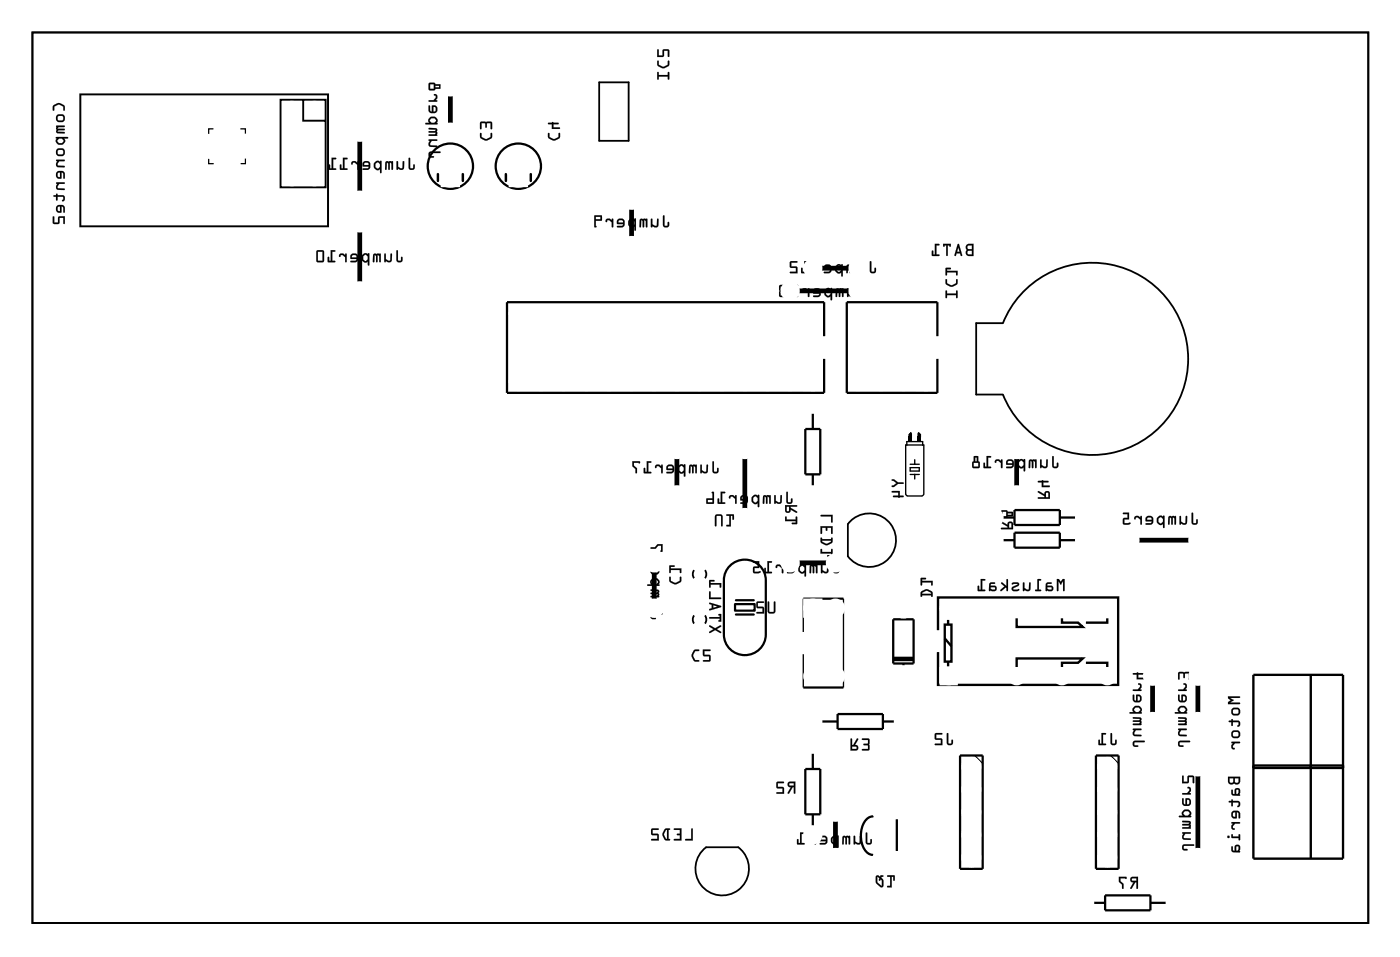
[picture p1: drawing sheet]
<svg xmlns="http://www.w3.org/2000/svg" width="157mm" height="107mm" viewBox="0 0 157 107" stroke-linecap="round" stroke-linejoin="round" font-family="sans-serif">
<path d="M3.6 3.6h149.8v99.8h-149.8zM67.2 9.2h3.3v6.6h-3.3zM109.5 36.2h3a10.8 10.8 0 0 1 16.5-4.6 10.8 10.8 0 0 1 0 17.2 10.8 10.8 0 0 1-16.5-4.6h-3zM95.4 58.3a3 3 0 0 1 4.3 .3 3 3 0 0 1-.3 4.3 3 3 0 0 1-4.3-.6v-3.6zM77.8 63.9a.73 .73 0 0 0 0 .9M77.8 69a.73 .73 0 0 0 0 .9M79.1 63.9a.73 .73 0 0 1 0 .9M79.1 69a.73 .73 0 0 1 0 .9M78.7 95.4l.5-.4 3.6-.1a3 3 0 0 1 .6 4.3 3 3 0 0 1-4.3 .5 3 3 0 0 1-.4-4.3z" fill="none" stroke="#000" stroke-width=".2"/>
<g fill="#000">
<path d="M101.9 48.9h.4v.5h-.4zM102.9 48.9h.4v.5h-.4z"/>
<path d="M6 11.8l-.1 .2 .1 .4h.1v-.4l.5-.3 .5 .3v.4h.1l.1-.1a.6 .6 0 0 0-.6-.7h-.3zM6.3 13.3a.5 .5 0 0 0 1 0 .5 .5 0 0 0-1 0zM6.5 13h.5l.1 .1v.3l-.1 .1h-.4l-.1-.1zM6.3 14.1v.8h.9v-.1l-.7-.1 .1-.1h.6v-.2h-.7l.1-.2h.6v-.1zM6.3 15.4v.1h.1l-.1 .2v.2l.3 .3a.54 .54 0 0 0 .7-.4l-.1-.3h.4v-.1zM6.4 15.7l.2-.2h.3l.2 .3-.1 .2h-.4l-.2-.2zM6.3 17.1a.5 .5 0 0 0 1 0 .5 .5 0 0 0-1 0zM6.5 16.8h.5l.1 .1v.3l-.1 .1h-.4l-.1-.1zM6.3 17.9v.1l.1 .1a.38 .38 0 0 0-.1 .3 .38 .38 0 0 0 .2 .3h.7v-.1h-.7v-.2l.1-.3h.6l.1-.2zM6.4 19.2l-.1 .3v.3l.1 .1 .2 .1h.3l.1-.7 .1 .2v.5h.1l.1-.6-.1-.1-.2-.1zM6.5 19.4l.2-.1v.6l-.2-.1zM6.3 20.5v.1h.1a.38 .38 0 0 0-.1 .4 .38 .38 0 0 0 .2 .3h.7v-.2h-.7v-.2l.1-.3h.6l.1-.1zM6 21.9v.1h.3v.4l.1 .1 .1-.1v-.4l.6 .1v.2l-.2 .2 .1 .1a.35 .35 0 0 0 .3-.4 .35 .35 0 0 0-.3-.3h-.5l-.1-.2-.1 .2zM6.4 23l-.1 .3v.3l.1 .1 .2 .1h.3l.1-.7 .1 .2v.5h.1l.1-.5-.1-.2-.2-.1zM6.5 23.2l.2-.1v.6l-.2-.1zM5.9 24.3v.6l.1 .2h.6l.1-.7h.4v.7h.2v-.9l-.7 .1-.1 .6h-.4v-.6z"/>
<path d="M6 11.8l-.1 .5a.1 .1 0 0 0 .1 .1 .1 .1 0 0 0 .1-.1v-.3l.5-.3 .5 .3v.3a.1 .1 0 0 0 .1 .1 .1 .1 0 0 0 .1-.1l-.1-.4-.4-.3-.3-.1zM6 11.8l.4-.2a.83 .83 0 0 1 .9 .3v.4l-.1 .1h-.1v-.5l-.4-.2h-.2l-.4 .2v.5h-.1h-.1v-.4zM6.3 13.3a.51 .51 0 0 0 1 0 .51 .51 0 0 0-1 0zM6.3 13.3a.5 .5 0 0 1 1 0 .5 .5 0 0 1-1 0zM6.5 13h.5l.1 .1-.1 .4-.5-.1v-.3zM6.5 13l-.1 .4 .1 .1h.5l.1-.1v-.3l-.1-.1zM6.3 14.1v.3l.1 .2a.21 .21 0 0 0-.1 .2 .21 .21 0 0 0 .2 .1l.7 .1a.1 .1 0 0 0 .1-.1 .1 .1 0 0 0-.1-.1l-.7-.1 .1-.1h.6a.1 .1 0 0 0 .1-.1 .1 .1 0 0 0-.1-.1h-.7l.1-.2 .6 .1a.1 .1 0 0 0 .1-.1 .1 .1 0 0 0-.1-.1zM6.3 14.1h1l-.1 .1h-.6l-.2 .2 .8 .1v.1h-.6l-.2 .1 .8 .1v.1h-.7a.21 .21 0 0 1-.2-.1 .21 .21 0 0 1 .1-.2l-.1-.2zM6.3 15.4v.1h.1l-.2 .2 .1 .2 .1 .2 .2 .1a.5 .5 0 0 0 .7-.2v-.3l-.1-.2h.4a.1 .1 0 0 0 .1-.1 .1 .1 0 0 0-.1-.1zM6.3 15.4h1.3v.1h-.4l.1 .2-.1 .3-.2 .2h-.4l-.3-.3v-.2l.1-.2h-.1zM6.4 15.7l.2-.2h.3l.2 .3-.1 .2h-.4l-.2-.2zM6.4 15.7v.1l.2 .3 .4-.1 .1-.2-.2-.3h-.3zM6.3 17.1a.51 .51 0 0 0 1 0 .51 .51 0 0 0-1 0zM6.3 17.1a.5 .5 0 0 1 1 0 .5 .5 0 0 1-1 0zM6.5 16.8h.5l.1 .1-.1 .4h-.5v-.4zM6.5 16.8l-.1 .4 .1 .1h.5l.1-.1v-.3l-.1-.1zM6.3 17.9v.1l.1 .1a.39 .39 0 0 0 .1 .6l.7 .1a.09 .09 0 0 0 .1-.1 .09 .09 0 0 0-.1-.1h-.7v-.2l.1-.3h.6a.1 .1 0 0 0 .1-.1 .1 .1 0 0 0-.1-.1zM6.3 17.9h1l-.1 .2h-.6l-.2 .2 .1 .3h.7v.1h-.7a.32 .32 0 0 1-.2-.5l.1-.1-.1-.1zM6.4 19.2l-.1 .3v.3l.1 .1 .2 .1h.3v-.7l.2 .2v.4a.1 .1 0 0 0 .1 .1 .1 .1 0 0 0 .1-.1v-.5l-.1-.2h-.2zM6.4 19.2h.6l.1 .1 .2 .2-.1 .5h-.1v-.5l-.1-.2h-.1v.7h-.3l-.2-.1-.1-.1v-.3zM6.5 19.4l.2-.1v.6l-.2-.2zM6.5 19.4v.4l.2 .1v-.6zM6.3 20.4v.2h.1a.39 .39 0 0 0 .1 .7h.7a.09 .09 0 0 0 .1-.1 .09 .09 0 0 0-.1-.1h-.7v-.2l.1-.3h.6a.1 .1 0 0 0 .1-.1 .1 .1 0 0 0-.1-.1zM6.3 20.5h1l-.1 .1h-.6l-.2 .3 .1 .2h.7v.2h-.7a.32 .32 0 0 1-.2-.5l.1-.2h-.1zM6 21.9v.2l.3-.1v.4a.1 .1 0 0 0 .1 .1 .1 .1 0 0 0 .1-.1v-.4l.5 .1 .1 .2-.2 .1 .1 .2a.21 .21 0 0 0 .2-.1 .21 .21 0 0 0 .1-.2v-.3l-.2-.1h-.6v-.1a.1 .1 0 0 0-.1-.1 .1 .1 0 0 0-.1 .1v.1zM6 21.9h.3l.1-.2v.2h.6a.37 .37 0 0 1 .3 .3 .37 .37 0 0 1-.2 .4l-.1-.1 .1-.2-.1-.3h-.6v.4v.1l-.1-.1v-.4h-.3zM6.4 23l-.1 .3v.3l.1 .2h.2h.3v-.7l.2 .2v.5a.1 .1 0 0 0 .1 0 .1 .1 0 0 0 .1 0v-.6l-.1-.1-.2-.1zM6.4 23.1l.6-.1 .1 .1 .2 .2-.1 .5h-.1v-.5l-.1-.2h-.1v.7h-.3l-.2-.1-.1-.1v-.3zM6.5 23.2l.2-.1v.6l-.2-.1zM6.5 23.2v.4l.2 .1v-.6zM5.9 24.3v.6l.1 .2h.6l.1-.7h.4v.6a.1 .1 0 0 0 .1 .1 .1 .1 0 0 0 .1-.1v-.8l-.7 .1-.1 .6h-.4v-.6zM5.9 24.3h.2v.6h.4l.1-.6 .7-.1v.9h-.2v-.7h-.4l-.1 .7h-.6l-.1-.2z"/>
<path d="M8.9 10.5h28v15h-28zM9.1 10.7v14.6h27.6v-14.6z"/>
<path d="M45.8 17.7v1.1a.36 .36 0 0 0 .4 .3 .36 .36 0 0 0 .3-.3v-.3l-.1-.1-.1 .1v.3h-.3v-1zM44.5 18.1v.9h.1v-.1a.38 .38 0 0 0 .4 .1 .38 .38 0 0 0 .3-.2v-.7h-.1l-.1 .7-.1 .1-.4-.2v-.6zM43.3 18.1l-.1 .9h.1l.1-.8 .1 .1 .1 .7h.1l.1-.8 .1 .1v.7h.1v-.9zM42 18.2l-.1 .1a.54 .54 0 0 0 .4 .8l.3-.2v.5h.2v-1.3a.09 .09 0 0 0-.1-.1 .09 .09 0 0 0-.1 .1l-.3-.1zM42.1 18.3l.3-.1 .2 .2v.3l-.2 .2-.3-.2zM40.7 18.2l-.1 .2 .1 .2 .6 .1-.1 .2h-.5v.1h.7l.1-.3v-.5l-.3-.2-.3 .1zM40.9 18.3l.3-.1 .1 .3h-.5zM39.5 18.1l-.1 .2a.1 .1 0 0 0 .1 .1 .1 .1 0 0 0 .1-.1l.2-.1 .3 .3v.5h.1v-.9h-.1v.1l-.3-.1zM38.5 17.7v1.2h-.2v-.4l-.1-.1-.1 .6h.8v-.1h-.3v-1l.3-.1 .1-.1zM37.2 17.7v1.2h-.2v-.4l-.1-.1-.1 .6h.9v-.1h-.3v-1l.3-.1v-.1z"/>
<path d="M45.8 17.7v1.1a.37 .37 0 0 0 .4 .3 .37 .37 0 0 0 .3-.3v-.3a.1 .1 0 0 0-.1-.1 .1 .1 0 0 0-.1 .1v.3h-.3v-1zM45.8 17.7l.2 .1v1h.3l.1-.4 .1 .1v.3a.35 .35 0 0 1-.3 .2 .35 .35 0 0 1-.4-.2zM44.5 18.1l-.1 .9a.1 .1 0 0 0 .2 0 .1 .1 0 0 0 0-.1 .39 .39 0 0 0 .7-.1v-.7a.09 .09 0 0 0-.1-.1 .09 .09 0 0 0 0 .1l-.1 .7-.2 .1-.3-.2v-.6zM44.5 18.1h.1v.6l.4 .2 .1-.1 .1-.7h.1v.7a.32 .32 0 0 1-.5 .2l-.2-.1v.1h-.1zM43.3 18.1l-.1 .9a.1 .1 0 0 0 .1 0 .1 .1 0 0 0 .1 0v-.8l.1 .1v.7a.1 .1 0 0 0 .1 0 .1 .1 0 0 0 .1 0l.1-.8 .1 .1v.7a.1 .1 0 0 0 .1 0 .1 .1 0 0 0 .1 0v-.9zM43.3 18.1h.7v.9h-.1v-.7l-.1-.1-.1 .8h-.1l-.1-.7-.1-.1v.8h-.2zM42 18.2l-.1 .2a.5 .5 0 0 0 .3 .6l.2 .1 .2-.2v.4a.1 .1 0 0 0 .1 .1 .1 .1 0 0 0 .1-.1v-1.2a.1 .1 0 0 0-.1-.1 .1 .1 0 0 0-.1 .1l-.3-.1zM42.1 18.1l.2-.1 .3 .2 .1-.2 .1 .1-.1 1.3h-.1v-.5l-.1 .1-.3 .1-.3-.3v-.5zM42.1 18.3l.3-.1 .2 .2v.3l-.2 .2-.3-.2zM42.1 18.3v.4l.3 .2 .2-.2v-.3l-.2-.2zM40.7 18.2l-.1 .2 .1 .3h.6l-.1 .2h-.5a.1 .1 0 0 0-.1 .1 .1 .1 0 0 0 .1 0h.5h.2l.1-.2v-.4l-.2-.3-.4-.1zM40.7 18.2l.2-.1h.3l.3 .1v.5l-.2 .3h-.6v-.1h.5l.2-.2-.7-.1v-.2zM40.9 18.3l.3-.1 .1 .3h-.5zM40.9 18.3l-.1 .2h.6l-.2-.3zM39.4 18.1v.2a.11 .11 0 0 0 .1 .2 .11 .11 0 0 0 .1-.2l.2-.1 .3 .3v.5a.1 .1 0 0 0 .1 0 .1 .1 0 0 0 .1 0v-.9a.1 .1 0 0 0-.1-.1 .1 .1 0 0 0-.1 .1v.1l-.3-.2zM39.5 18.1h.4l.2 .2v-.2h.1v.9h-.1v-.5l-.3-.3h-.2l-.2 .2zM38.4 17.7l.1 1.2h-.2v-.4a.1 .1 0 0 0-.1-.1 .1 .1 0 0 0-.1 .1v.5h.8a.1 .1 0 0 0 .1 0 .1 .1 0 0 0-.1-.1h-.3v-1h.3a.1 .1 0 0 0 .1-.1 .1 .1 0 0 0-.1-.1zM38.5 17.7h.5l-.1 .1h-.3v1.1h.3v.1h-.8l.1-.6 .1 .1v.4h.2zM37.2 17.7v1.2h-.2v-.4a.1 .1 0 0 0-.1-.1 .1 .1 0 0 0-.1 .1l.1 .5h.7a.1 .1 0 0 0 .1 0 .1 .1 0 0 0-.1-.1h-.2v-1h.2a.1 .1 0 0 0 .1-.1 .1 .1 0 0 0-.1-.1zM37.2 17.7h.5v.1h-.3v1.1h.3v.1h-.8v-.6l.1 .1v.4h.2z"/>
<path d="M48.1 17.1v.4l.2 .2h.3l.1-.1-.1-.1h-.3v-.3l1-.1h.1l-.1-.1h-1zM48.1 15.6v.2h.1a.38 .38 0 0 0-.2 .4 .38 .38 0 0 0 .3 .3h.7v-.2h-.7l-.1-.2 .2-.3h.6v-.1zM48.1 14.4v.1l.8 .1-.1 .1h-.7v.2h.8l-.1 .2h-.7v.1h.9v-.8zM48.2 13.2l-.2 .3 .1 .3h-.4v.1h1.3a.09 .09 0 0 0 .1-.1 .1 .1 0 0 0-.2 0l.2-.4-.2-.2-.5-.1zM48.3 13.3h.4l.2 .3-.2 .2h-.3l-.2-.3zM48.1 11.8v.6l.2 .3h.5l.2-.2v-.4l-.2-.3-.4 .1v.6l-.2-.1v-.5zM48.6 12l.3 .1v.3l-.1 .1h-.2zM48.7 10.6v.1l.2 .1v.1l-.3 .3h-.5v.2h.9v-.1l-.2-.1 .2-.2a.33 .33 0 0 0 0-.3 .33 .33 0 0 0-.3-.2zM48.1 9.3l-.1 .7 .2 .1h.4l.2-.1 .6-.1v-.5h-.6l-.2-.1zM48.2 9.4h.4v.6h-.4zM48.8 9.6h.4v.2h-.4z"/>
<path d="M48.1 17l-.1 .2 .1 .4 .5 .1a.1 .1 0 0 0 .1-.1 .1 .1 0 0 0-.1-.1h-.3v-.3h1a.1 .1 0 0 0 .1-.1 .1 .1 0 0 0-.1-.1h-1zM48.1 17.1l.2-.1h1l.1 .1h-.1h-1l-.1 .4 .5 .1-.1 .1h-.3l-.2-.2zM48.1 15.6v.2h.1a.39 .39 0 0 0 .1 .7h.7a.09 .09 0 0 0 0-.1 .09 .09 0 0 0 0-.1h-.7l-.1-.2 .2-.3h.6a.1 .1 0 0 0 0-.1 .1 .1 0 0 0 0-.1zM48.1 15.6l.9 .1v.1h-.6l-.2 .3 .1 .2h.7v.2h-.7a.32 .32 0 0 1-.2-.5l.1-.2h-.1zM48.1 14.4v.1l.8 .1-.1 .1h-.7a.1 .1 0 0 0-.1 .1 .1 .1 0 0 0 .1 .1h.8l-.1 .2-.7-.1a.1 .1 0 0 0-.1 .1 .1 .1 0 0 0 .1 .1h.9v-.3v-.2a.21 .21 0 0 0 0-.2 .21 .21 0 0 0-.2-.1zM48.1 14.4h.7a.21 .21 0 0 1 .2 .1 .21 .21 0 0 1-.1 .2l.1 .2v.3h-.9v-.1h.7l.1-.2h-.8v-.2h.7l.1-.1-.8-.1zM48.2 13.2l-.2 .3 .1 .3h-.3a.1 .1 0 0 0-.1 .1 .1 .1 0 0 0 .1 .1h1.2a.11 .11 0 0 0 .1-.2 .1 .1 0 0 0-.2 0l.2-.2v-.2l-.2-.3h-.5zM48.2 13.2l.2-.1 .5 .1 .2 .2-.2 .4h.1v.1h-1.3v-.1h.5l-.2-.3zM48.3 13.3h.4l.2 .2v.1l-.2 .2-.3-.1-.2-.2zM48.3 13.3l-.1 .2 .2 .3h.3l.2-.2-.2-.3zM48.1 11.8l-.1 .6 .2 .3h.6l.2-.2v-.4l-.2-.3-.4 .1v.6l-.2-.1v-.5zM48.1 11.8l.1 .1v.5l.2 .1v-.6l.4-.1 .2 .3v.4l-.2 .2-.5-.1-.2-.2zM48.6 12l.2 .1 .1 .3-.1 .1h-.2zM48.6 12v.5h.2l.1-.1v-.3zM48.7 10.6l-.1 .1h.2l.1 .2-.3 .3h-.5a.1 .1 0 0 0-.1 .1 .1 .1 0 0 0 .1 .1h.9a.1 .1 0 0 0 0-.1 .1 .1 0 0 0 0-.1h-.2l.2-.2a.33 .33 0 0 0 0-.3 .33 .33 0 0 0-.3-.2zM48.7 10.6v-.1a.33 .33 0 0 1 .3 .5l-.2 .2 .2 .1v.1h-.9v-.2h.5l.3-.3v-.1l-.2-.1zM48.1 9.3l-.1 .7 .2 .1h.4l.2-.1 .6-.1v-.5h-.6l-.2-.1zM48.1 9.3h.5l.2 .2h.6v.4l-.6 .1-.2 .1h-.4l-.1-.1zM48.2 9.4h.4v.6h-.4zM48.2 9.4v.6h.5v-.6zM48.8 9.6h.4v.2h-.4zM48.8 9.6v.2h.4v-.2z"/>
<path d="M53.8 14.9v.1a.6 .6 0 0 0 .6 .8l.3-.1 .4-.2 .1-.6h-.2v.5l-.5 .2-.5-.2v-.5zM53.9 13.7v.8l.1-.1v-.6h.4v.5h.1h.1v-.5h.4v.6h.2v-.6l-.1-.2z"/>
<path d="M53.8 14.9l.1 .6 .6 .3 .6-.3 .1-.5a.1 .1 0 0 0-.1-.1 .1 .1 0 0 0-.1 .1v.3l-.5 .3-.5-.3v-.4zM53.9 14.9h.1v.5l.5 .2 .5-.2v-.5h.2l-.1 .5-.4 .3a.83 .83 0 0 1-.9-.3zM53.9 13.7l-.1 .7a.1 .1 0 0 0 .1 .1 .1 .1 0 0 0 .1-.1v-.6h.4v.4a.1 .1 0 0 0 .1 .1 .1 .1 0 0 0 .1-.1v-.4h.4v.6a.1 .1 0 0 0 .1 .1 .1 .1 0 0 0 .1-.1v-.6l-.1-.2zM53.9 13.7l1.2-.1 .1 .2v.6h-.2v-.6h-.4v.5h-.1h-.1v-.5h-.4v.6l-.1 .1z"/>
<path d="M61.5 14.9l-.1 .1a.6 .6 0 0 0 .6 .8l.3-.1 .4-.2 .1-.6h-.2v.5l-.5 .2-.5-.2v-.5zM61.5 13.8v.1h.4v.5h.9l-.1-.1h-.6v-.4h.5v-.1h-.5l-.1-.1-.1 .1z"/>
<path d="M61.5 14.9v.6l.6 .3 .6-.3 .1-.5a.1 .1 0 0 0-.1-.1 .1 .1 0 0 0-.1 .1v.3l-.5 .3-.5-.3v-.4zM61.5 14.9h.1v.5l.5 .2 .5-.2v-.5h.2v.5l-.5 .3a.83 .83 0 0 1-.8-.3zM61.5 13.8v.1h.4v.6h.8a.1 .1 0 0 0 .1-.1 .1 .1 0 0 0-.1-.1h-.6v-.4h.5a.1 .1 0 0 0 .1-.1 .1 .1 0 0 0-.1-.1l-.5 .1a.09 .09 0 0 0-.1-.1 .09 .09 0 0 0-.1 .1zM61.5 13.8h.4l.1-.1 .1 .1h.5v.1h-.5v.4h.6l.1 .1h-.9v-.5h-.4z"/>
<path d="M73.7 8.1v.8h.2v-.3h1v.3h.1v-.8h-.1v.3h-1v-.3zM73.7 6.8v.1a.6 .6 0 0 0 .6 .7h.3l.4-.2v-.6h-.1v.4l-.5 .3-.5-.3v-.4zM73.7 5.5v.9l.7-.1 .1-.6h.4v.6h.1l.1-.6-.2-.2-.6 .1v.6h-.4v-.6z"/>
<path d="M73.7 8.1v.7a.1 .1 0 0 0 .1 .1 .1 .1 0 0 0 .1-.1v-.2h1v.2a.1 .1 0 0 0 .1 .1 .1 .1 0 0 0 .1-.1v-.7a.1 .1 0 0 0-.1 0 .1 .1 0 0 0-.1 0v.3h-1v-.3zM73.7 8.1h.2v.3h1v-.3h.1v.8h-.1v-.3h-1v.3h-.1zM73.7 6.8v.5l.7 .4 .6-.3 .1-.5a.1 .1 0 0 0-.1-.1 .1 .1 0 0 0-.1 .1v.3l-.5 .3-.5-.3v-.4zM73.7 6.8h.2v.5l.5 .2 .5-.2v-.5h.1v.5l-.4 .3a.83 .83 0 0 1-.9-.3zM73.7 5.5v.9l.7-.1 .1-.6h.4v.6a.1 .1 0 0 0 .1 .1 .1 .1 0 0 0 .1-.1v-.6l-.2-.2-.6 .1v.6h-.4v-.6zM73.7 5.6h.2v.6h.4v-.6l.6-.1 .1 .2v.6h-.1v-.6h-.4l-.1 .6-.7 .1z"/>
<path d="M3.6 3.6v99.8h149.8v-99.8zM3.6 3.6h149.8v99.8h-149.8z"/>
<path d="M44.5 28.1l-.1 1a.36 .36 0 0 0 .4 .3 .36 .36 0 0 0 .3-.3v-.3h-.1l-.1 .4h-.3v-1.1zM43.1 28.4v1h.1l.1-.2a.38 .38 0 0 0 .3 .2 .38 .38 0 0 0 .3-.3v-.7l-.1 .1v.6l-.1 .1-.4-.2v-.5zM41.9 28.5l-.1 .9 .2-.1v-.7l.2 .1v.7l.1-.1 .1-.7 .1 .1v.6l.2 .1v-1zM40.6 28.6v.1a.54 .54 0 0 0 .4 .7l.2-.1v.4h.2v-1.3a.09 .09 0 0 0-.1 0 .09 .09 0 0 0-.1 .1l-.2-.1zM40.8 28.7l.2-.2 .2 .3v.3l-.2 .2-.3-.2zM39.4 28.5l-.1 .2v.3l.7 .1-.1 .1h-.6v.2l.7-.1 .1-.2v-.5l-.3-.2h-.3zM39.5 28.6h.4l.1 .2h-.5zM38.1 28.5l-.1 .2a.1 .1 0 0 0 .1 .1 .1 .1 0 0 0 .1-.1l.2-.1 .3 .2v.5l.2 .1v-1h-.2v.2l-.2-.2zM37.1 28v1.2h-.2v-.4h-.1l-.1 .5 .9 .1v-.2h-.3v-1h.3v-.1zM35.5 28.1v1.2l.1 .1h.6l.1-.2v-1.1l-.1-.1zM35.6 28.2h.6v1h-.6z"/>
<path d="M44.5 28.1l-.1 1a.37 .37 0 0 0 .4 .3 .37 .37 0 0 0 .4-.3v-.2a.1 .1 0 0 0-.1-.1 .1 .1 0 0 0-.1 .1l-.1 .3h-.2l-.1-1.1zM44.5 28.1h.1v1.1h.3l.2-.4v.3a.35 .35 0 0 1-.3 .3 .35 .35 0 0 1-.3-.3zM43.1 28.4v.9a.1 .1 0 0 0 .1 .1 .11 .11 0 0 0 .1-.2 .39 .39 0 0 0 .6-.1l.1-.6a.09 .09 0 0 0-.1-.1 .09 .09 0 0 0-.1 .1v.6l-.2 .1-.3-.2v-.5zM43.1 28.4l.2 .1v.5l.4 .2 .1-.1v-.6l.1-.1v.7a.32 .32 0 0 1-.5 .2l-.1-.1-.1 .2-.1-.1zM41.9 28.5l-.1 .8a.1 .1 0 0 0 .1 .1 .1 .1 0 0 0 .1-.1v-.7l.2 .1v.6a.1 .1 0 0 0 .1 .1 .1 .1 0 0 0 .1-.1v-.7l.1 .1v.6a.1 .1 0 0 0 .1 .1 .1 .1 0 0 0 .1-.1v-.9zM41.9 28.5l.8-.1v1l-.2-.1v-.6l-.1-.1-.1 .8-.1-.1v-.6l-.2-.1v.7l-.2 .1zM40.6 28.5l-.1 .3a.5 .5 0 0 0 .3 .6h.3l.1-.1v.4a.1 .1 0 0 0 .1 .1 .1 .1 0 0 0 .1-.1v-1.2a.1 .1 0 0 0-.1-.1 .1 .1 0 0 0-.1 .1l-.2-.1zM40.7 28.5l.3-.1 .3 .1v-.1h.1v1.4l-.1-.1v-.4l-.2 .1h-.2l-.3-.3v-.4zM40.8 28.7l.2-.1 .2 .2v.2l-.2 .2-.3-.1zM40.7 28.7v.4l.3 .2 .2-.2v-.4l-.2-.2zM39.4 28.5l-.1 .2v.3h.7l-.2 .2h-.4a.1 .1 0 0 0-.1 .1 .1 .1 0 0 0 .1 .1h.5l.1-.1 .1-.1 .1-.5-.3-.3h-.3zM39.4 28.5l.1-.1h.3l.3 .2v.5l-.1 .2-.7 .1v-.2h.6l.1-.1v-.1h-.7v-.3zM39.5 28.6h.4l.1 .2h-.5zM39.5 28.6l-.1 .3h.6l-.1-.3zM38.1 28.5l-.1 .2a.11 .11 0 0 0 .1 .1 .11 .11 0 0 0 .1-.2h.2l.3 .2v.5a.1 .1 0 0 0 .1 .1 .1 .1 0 0 0 .1-.1v-.8a.1 .1 0 0 0-.1-.1 .1 .1 0 0 0-.1 .1v.1l-.2-.2zM38.1 28.5l.4-.1 .2 .2v-.2h.1v1l-.1-.1v-.5l-.3-.2h-.2l-.1 .2zM37.1 28v1.2h-.2v-.3a.1 .1 0 0 0-.1-.1 .1 .1 0 0 0-.1 .1l.1 .5h.7a.1 .1 0 0 0 .1-.1 .1 .1 0 0 0-.1-.1h-.2v-1h.2a.1 .1 0 0 0 .1-.1 .1 .1 0 0 0-.1-.1zM37.1 28l.5 .1v.1h-.3v1h.3v.2l-.8-.1v-.5h.1v.4h.2zM35.5 28.1v1.2l.1 .1h.6l.1-.2v-1.1l-.1-.1zM35.5 28.1l.7-.1 .1 .1v1.1l-.1 .2h-.6l-.1-.1zM35.6 28.2h.6v1h-.6zM35.6 28.2v1h.6v-1z"/>
<path d="M74.4 24.2l-.1 1a.36 .36 0 0 0 .4 .3 .36 .36 0 0 0 .3-.3v-.3h-.1l-.1 .4h-.3v-1.1zM73 24.5v1h.1l.1-.2a.38 .38 0 0 0 .3 .2 .38 .38 0 0 0 .3-.3v-.7h-.1v.7l-.1 .1-.4-.2v-.6zM71.8 24.6l-.1 .9 .2-.1v-.7l.2 .1v.7l.1-.1 .1-.7 .1 .1v.6l.2 .1v-1zM70.5 24.6v.2a.54 .54 0 0 0 .4 .7l.2-.1v.4h.2v-1.3a.09 .09 0 0 0-.1 0 .09 .09 0 0 0-.1 .1l-.2-.1zM70.6 24.8l.3-.2 .2 .2v.3l-.2 .2-.3-.1zM69.3 24.6l-.1 .2v.3l.7 .1-.2 .1h-.5v.2l.7-.1 .1-.2v-.5l-.3-.2h-.3zM69.4 24.7h.4l.1 .2h-.6zM68 24.6l-.1 .2a.1 .1 0 0 0 .1 .1 .1 .1 0 0 0 .1-.1l.2-.1 .3 .2v.5l.1 .1v-1h-.1v.2l-.2-.2zM66.7 24.2l-.1 1.2 .2 .1 .1-.1-.1-.1v-.6h.7v-.5l-.1-.1zM66.8 24.3h.5v.3h-.5z"/>
<path d="M74.4 24.1l-.1 1.1a.37 .37 0 0 0 .4 .3 .37 .37 0 0 0 .3-.3v-.2a.1 .1 0 0 0-.1-.1 .1 .1 0 0 0 0 .1l-.1 .3h-.3v-1.1zM74.4 24.2h.1v1.1h.3l.1-.4h.1v.3a.35 .35 0 0 1-.3 .3 .35 .35 0 0 1-.4-.3zM73 24.5v.9a.1 .1 0 0 0 .1 .1 .11 .11 0 0 0 .1-.2 .39 .39 0 0 0 .6-.1l.1-.6a.09 .09 0 0 0-.1-.1 .09 .09 0 0 0-.1 .1v.6l-.3 .1-.2-.2v-.6zM73 24.5l.1 .1v.5l.5 .2 .1-.1v-.6l.1-.1v.7a.32 .32 0 0 1-.5 .2l-.2-.1v.2l-.1-.1zM71.8 24.6l-.1 .8a.1 .1 0 0 0 .1 .1 .1 .1 0 0 0 .1-.1v-.7l.2 .1v.6a.1 .1 0 0 0 0 .1 .1 .1 0 0 0 .1-.1l.1-.7 .1 .1v.6a.1 .1 0 0 0 .1 .1 .1 .1 0 0 0 .1-.1v-.9zM71.8 24.6l.8-.1v1l-.2-.1v-.6l-.1-.1-.1 .8-.1-.1v-.6l-.2-.1v.7l-.2 .1zM70.5 24.6l-.1 .3a.5 .5 0 0 0 .3 .6h.2l.2-.1v.4a.1 .1 0 0 0 .1 .1 .1 .1 0 0 0 .1-.1v-1.3a.1 .1 0 0 0-.1 0 .1 .1 0 0 0-.1 .1l-.2-.2zM70.6 24.6l.3-.1 .2 .1 .1-.1h.1v1.3h-.2v-.4l-.1 .1h-.2l-.3-.3v-.4zM70.7 24.8l.2-.2 .2 .2v.3l-.2 .2-.3-.1zM70.6 24.8v.4l.3 .1 .2-.2v-.3l-.2-.2zM69.3 24.6l-.1 .2v.3h.7l-.2 .2h-.4a.1 .1 0 0 0-.1 .1 .1 .1 0 0 0 .1 .1h.5l.1-.1 .1-.1v-.5l-.2-.3h-.4zM69.3 24.6l.1-.1h.3l.3 .2v.5l-.1 .2-.7 .1v-.2h.5l.2-.1v-.1h-.7v-.3zM69.4 24.7h.4l.1 .2h-.6zM69.4 24.7l-.1 .2h.6l-.1-.2zM68 24.6l-.1 .2a.11 .11 0 0 0 .1 .1 .11 .11 0 0 0 .1-.2h.2l.3 .2v.5a.1 .1 0 0 0 .1 .1 .1 .1 0 0 0 .1-.1v-.8a.1 .1 0 0 0-.1-.1 .1 .1 0 0 0-.1 .1v.1l-.2-.2zM68 24.6l.4-.1 .2 .2v-.2h.1v1l-.1-.1v-.5l-.3-.2h-.2l-.1 .2zM66.7 24.1l-.1 1.3 .2 .1a.09 .09 0 0 0 .1-.1 .09 .09 0 0 0-.1-.1v-.6h.7v-.5l-.1-.1zM66.7 24.2l.7-.1 .1 .1v.5h-.7v.6l.1 .1-.1 .1-.2-.1zM66.8 24.3h.5v.3h-.5zM66.8 24.3v.3h.5v-.3z"/>
<path d="M96.4 32l-.1 1a.36 .36 0 0 0 .4 .3 .36 .36 0 0 0 .3-.3v-.3h-.1l-.1 .4h-.3v-1.1zM95 32.3v1h.1l.1-.2a.38 .38 0 0 0 .3 .2 .38 .38 0 0 0 .3-.3v-.7l-.1 .1-.1 .6v.1l-.4-.2-.1-.5zM93.8 32.4l-.1 .9 .2-.1v-.7l.2 .1v.7l.1-.1 .1-.7 .1 .1v.6l.2 .1v-1zM92.5 32.4l-.1 .2a.54 .54 0 0 0 .4 .7l.3-.1v.4h.2v-1.3a.09 .09 0 0 0-.1 0 .09 .09 0 0 0-.1 .1l-.3-.1zM92.6 32.6l.3-.2 .2 .2v.3l-.2 .2-.3-.1zM91.3 32.4l-.1 .2v.3l.7 .1-.2 .1h-.5v.2l.7-.1 .1-.2v-.5l-.3-.2h-.3zM91.4 32.5h.4l.1 .2h-.6zM90 32.4l-.1 .2a.1 .1 0 0 0 .1 .1 .1 .1 0 0 0 .1-.1l.2-.1 .3 .2v.5l.1 .1v-1h-.1v.2l-.2-.2zM89 31.9v1.2h-.2v-.4h-.1l-.1 .5 .8 .1v-.2h-.3v-1h.3l.1-.1zM87.4 32v1.2l.1 .1h.7v-.2h-.7l.1-.4h.4l.1-.1-.1-.1h-.4l-.1-.4h.6l.1-.1z"/>
<path d="M96.4 31.9l-.1 1.1a.37 .37 0 0 0 .4 .3 .37 .37 0 0 0 .3-.3v-.2a.1 .1 0 0 0-.1-.1 .1 .1 0 0 0-.1 .1v.3h-.3v-1.1zM96.4 32h.1v1.1h.3l.1-.4h.1v.3a.35 .35 0 0 1-.3 .3 .35 .35 0 0 1-.4-.3zM95 32.3v.9a.1 .1 0 0 0 .1 .1 .11 .11 0 0 0 .1-.2 .39 .39 0 0 0 .6-.1l.1-.6a.09 .09 0 0 0-.1-.1 .09 .09 0 0 0-.1 .1l-.1 .6-.2 .1-.2-.2v-.6zM95 32.3l.1 .1v.5l.5 .2 .1-.1v-.6l.1-.1v.7a.32 .32 0 0 1-.5 .2l-.2-.1v.2l-.1-.1zM93.8 32.4l-.1 .8a.1 .1 0 0 0 .1 .1 .1 .1 0 0 0 .1-.1v-.7l.2 .1-.1 .6a.1 .1 0 0 0 .1 .1 .1 .1 0 0 0 .1-.1l.1-.7 .1 .1v.6a.1 .1 0 0 0 .1 .1 .1 .1 0 0 0 .1-.1v-.9zM93.8 32.4l.8-.1v1l-.2-.1v-.6l-.1-.1-.1 .8-.1-.1v-.6l-.2-.1v.7l-.2 .1zM92.5 32.4l-.1 .3a.5 .5 0 0 0 .3 .6h.2l.2-.1v.4a.1 .1 0 0 0 .1 .1 .1 .1 0 0 0 .1-.1v-1.3a.1 .1 0 0 0-.1 0 .1 .1 0 0 0-.1 .1l-.3-.1zM92.6 32.4l.2-.1 .3 .1 .1-.1h.1l-.1 1.3h-.1v-.4l-.1 .1h-.2l-.3-.3v-.4zM92.6 32.6l.3-.2 .2 .2v.3l-.2 .2-.3-.1zM92.6 32.6v.4l.3 .2 .2-.3v-.3l-.2-.2zM91.3 32.4l-.1 .2v.3h.7l-.2 .2h-.4a.1 .1 0 0 0-.1 .1 .1 .1 0 0 0 .1 .1h.4l.2-.1 .1-.1v-.5l-.2-.3h-.4zM91.3 32.4l.1-.1h.3l.3 .2v.5l-.1 .2-.7 .1v-.2h.5l.2-.1v-.1h-.7v-.3zM91.4 32.5h.4l.1 .2h-.6zM91.4 32.5l-.1 .3h.6l-.1-.3zM90 32.4l-.1 .2a.11 .11 0 0 0 .1 .1 .11 .11 0 0 0 .1-.2h.2l.3 .2v.5a.1 .1 0 0 0 .1 .1 .1 .1 0 0 0 .1-.1v-.8a.1 .1 0 0 0-.1-.1 .1 .1 0 0 0-.1 .1v.1l-.2-.2zM90 32.4l.4-.1 .2 .2v-.2h.1v1l-.1-.1v-.5l-.3-.2h-.2l-.1 .2zM89 31.9v1.2h-.2v-.3a.1 .1 0 0 0-.1-.1 .1 .1 0 0 0-.1 .1v.5h.8a.1 .1 0 0 0 .1-.1 .1 .1 0 0 0-.1-.1h-.3v-1h.3a.1 .1 0 0 0 .1-.1 .1 .1 0 0 0-.1-.1zM89 31.9l.5 .1-.1 .1h-.3v1h.3v.2l-.8-.1 .1-.5h.1v.4h.2zM87.4 32v1.2l.1 .1h.6a.1 .1 0 0 0 .1-.1 .1 .1 0 0 0-.1-.1h-.6l.1-.4h.4a.1 .1 0 0 0 .1-.1 .1 .1 0 0 0-.1-.1h-.4l-.1-.4h.6a.1 .1 0 0 0 .1-.1 .1 .1 0 0 0-.1-.1zM87.4 32h.8l-.1 .1h-.6l.1 .4h.4v.1v.1h-.4l-.1 .4h.7v.2h-.7l-.1-.1z"/>
<path d="M97.6 29.3l-.1 1.1a.36 .36 0 0 0 .4 .2 .36 .36 0 0 0 .3-.2v-.3l-.1-.1v.1l-.1 .3h-.3v-1.1zM96.2 29.7v.9h.1l.1-.1a.38 .38 0 0 0 .3 .1 .38 .38 0 0 0 .3-.2v-.7h-.1l-.1 .7-.4-.1-.1-.6zM95 29.7l-.1 .9h.2v-.8l.2 .1v.7h.1l.1-.8 .1 .1v.7h.2v-.9zM93.7 29.8l-.1 .1a.54 .54 0 0 0 .5 .8l.2-.2v.4h.2v-1.3a.09 .09 0 0 0-.1 0 .09 .09 0 0 0-.1 .1l-.2-.1zM93.8 29.9l.3-.1 .2 .2v.3l-.2 .2-.3-.2zM92.5 29.7l-.1 .2v.3l.7 .1-.2 .1-.5 .1v.1h.7l.1-.3v-.5l-.3-.2h-.3zM92.6 29.9l.4-.1 .1 .3h-.6zM91.2 29.7l-.1 .2a.1 .1 0 0 0 .1 .1 .1 .1 0 0 0 .1-.1l.2-.1 .3 .3v.5h.1v-.9h-.1v.1l-.2-.2zM90.2 29.3v1.1h-.2v-.3l-.1-.1-.1 .6h.8v-.1l-.2-.1v-1h.2l.1-.1zM88.6 29.3v.6l.1 .1h.5v.4h-.6v.2h.8v-.7h-.7v-.5h.6l.1-.1z"/>
<path d="M97.6 29.3l-.1 1.1a.37 .37 0 0 0 .4 .2 .37 .37 0 0 0 .3-.2v-.3a.1 .1 0 0 0-.1-.1 .1 .1 0 0 0-.1 .1v.3h-.3v-1.1zM97.6 29.3h.1v1.1h.3l.1-.4 .1 .1v.3a.35 .35 0 0 1-.3 .2 .35 .35 0 0 1-.4-.2zM96.2 29.7v.8a.1 .1 0 0 0 .1 .1 .1 .1 0 0 0 .1-.1 .39 .39 0 0 0 .6-.1l.1-.7a.09 .09 0 0 0-.1-.1 .09 .09 0 0 0-.1 .1l-.1 .7h-.2l-.2-.1v-.6zM96.2 29.7h.1v.6l.5 .2 .1-.1v-.7h.1v.7a.32 .32 0 0 1-.5 .2l-.2-.1v.1h-.1zM95 29.7l-.1 .8a.1 .1 0 0 0 .1 .1 .1 .1 0 0 0 .1-.1v-.7l.2 .1-.1 .6a.1 .1 0 0 0 .1 .1 .1 .1 0 0 0 .1-.1l.1-.7 .1 .1v.6a.1 .1 0 0 0 .1 .1 .1 .1 0 0 0 .1-.1v-.8zM95 29.7h.8v.9h-.2v-.7l-.1-.1-.1 .8h-.1v-.7l-.2-.1v.7l-.2 .1zM93.7 29.8l-.1 .2a.5 .5 0 0 0 .3 .6l.2 .1 .2-.2v.4a.1 .1 0 0 0 .1 .1 .1 .1 0 0 0 .1-.1v-1.2a.1 .1 0 0 0-.1-.1 .1 .1 0 0 0-.1 .1l-.2-.1zM93.8 29.7l.3-.1 .2 .1 .1-.1 .1 .1-.1 1.3-.1-.1v-.4l-.1 .1h-.2l-.3-.2v-.5zM93.8 29.9l.3-.1 .2 .2v.3l-.2 .2-.3-.2zM93.8 29.9v.4l.3 .2 .2-.2v-.3l-.2-.2zM92.5 29.7l-.1 .2v.3l.7 .1-.2 .1h-.4a.1 .1 0 0 0-.1 .1 .1 .1 0 0 0 .1 .1h.4l.2-.1 .1-.1v-.5l-.2-.3h-.4zM92.5 29.8l.1-.2h.3l.3 .2v.5l-.1 .3h-.7v-.1l.5-.1 .2-.1v-.1h-.7v-.3zM92.6 29.9l.4-.1 .1 .3h-.6zM92.6 29.8l-.1 .3h.6l-.1-.3zM91.2 29.7l-.1 .2a.11 .11 0 0 0 .1 .1 .11 .11 0 0 0 .1-.1l.2-.1 .3 .3v.4a.1 .1 0 0 0 .1 .1 .1 .1 0 0 0 .1-.1v-.8a.1 .1 0 0 0-.1-.1 .1 .1 0 0 0-.1 .1v.1l-.2-.2zM91.2 29.7l.4-.1 .2 .2v-.1h.1v.9h-.1v-.5l-.3-.3h-.2l-.1 .2zM90.2 29.3v1.1h-.2v-.3a.1 .1 0 0 0-.1-.1 .1 .1 0 0 0-.1 .1v.5h.8a.1 .1 0 0 0 .1-.1 .1 .1 0 0 0-.1-.1h-.2v-1h.2a.1 .1 0 0 0 .1-.1 .1 .1 0 0 0-.1 0zM90.2 29.3h.5l-.1 .1h-.3v1.1h.3v.1h-.8l.1-.6 .1 .1v.4h.2zM88.6 29.3v.7h.6v.4h-.6a.1 .1 0 0 0-.1 .1 .1 .1 0 0 0 .1 .1h.8v-.7h-.7v-.5h.6a.1 .1 0 0 0 .1-.1 .1 .1 0 0 0-.1 0zM88.6 29.3h.8l-.1 .1h-.6v.5h.7v.7h-.8v-.1h.7v-.5h-.6l-.1-.1z"/>
<path d="M106 32.6l.1 .8h.1v-.3h1v.3h.2l-.1-.8h-.1v.3h-1v-.3zM106 31.3v.1a.6 .6 0 0 0 .6 .7h.3l.4-.2 .1-.6h-.2v.4l-.5 .3-.5-.3v-.4zM106 30l.1 .9 .1-.1v-.3h1v.3h.2v-.4h-1.2v-.2h.4v-.1z"/>
<path d="M106 32.6v.7a.1 .1 0 0 0 .1 .1 .1 .1 0 0 0 .1-.1v-.2h1v.2a.1 .1 0 0 0 .1 .1 .1 .1 0 0 0 .1-.1v-.7a.1 .1 0 0 0-.1-.1 .1 .1 0 0 0-.1 .1v.3h-1v-.3zM106.1 32.6h.1v.3h1v-.3h.1l.1 .8h-.2v-.3h-1v.3h-.1zM106 31.3l.1 .5 .6 .4 .6-.3 .1-.5a.1 .1 0 0 0-.1-.1 .1 .1 0 0 0-.1 .1v.3l-.5 .3-.5-.3v-.4zM106.1 31.3h.1v.4l.5 .3 .5-.3v-.4h.1v.5l-.4 .3a.83 .83 0 0 1-.9-.3zM106 30v.8a.1 .1 0 0 0 .1 .1 .1 .1 0 0 0 .1-.1v-.3h1v.3a.1 .1 0 0 0 .1 .1 .1 .1 0 0 0 .1-.1v-.5l-1.2 .1v-.2h.4a.1 .1 0 0 0 0-.1 .1 .1 0 0 0 0-.1zM106.1 30l.5 .1v.1h-.4v.2h1.2v.4h-.2v-.3h-1v.3l-.1 .1z"/>
<path d="M108.4 27.4l-.1 .3 .1 .3-.1 .3a.36 .36 0 0 0 .3 .4h.6v-1.4h-.6zM108.5 28.1h.5v.4h-.5zM108.5 27.6l.5-.1v.4h-.5zM107.4 27.3l-.4 1.3 .2 .1 .1-.3h.4v.3h.1l.1-.1-.4-1.2zM107.5 27.7l.1 .5h-.3zM105.8 27.3v.3h.1v-.1h.2v1.1l.1 .1 .1-1.2h.1l.1 .1h.1v-.3zM104.8 27.3v1.2h-.1v-.4h-.2v.5l.8 .1v-.2h-.3v-1h.3v-.1z"/>
<path d="M108.4 27.4l-.1 .3 .1 .3-.1 .3a.37 .37 0 0 0 .3 .4h.6v-1.4h-.6zM108.4 27.4l.2-.1h.6v1.4h-.6a.39 .39 0 0 1-.3-.3 .39 .39 0 0 1 .1-.4l-.1-.3zM108.5 28.2l.5-.1v.4h-.5zM108.5 28.1v.4h.5v-.4zM108.5 27.6l.5-.1v.4h-.5zM108.5 27.6v.3h.5v-.4zM107.4 27.3l-.4 1.3 .2 .1 .1-.3h.4v.3h.1l.1-.1-.3-1.2zM107.4 27.4h.1l.4 1.2-.1 .1-.1-.1v-.2h-.4l-.1 .3-.2-.1zM107.5 27.7l.1 .5h-.3zM107.5 27.7l-.2 .5h.3zM105.7 27.3v.3a.11 .11 0 0 0 .2 .1 .1 .1 0 0 0 0-.2h.2v1.1a.1 .1 0 0 0 .1 .1 .1 .1 0 0 0 .1-.1v-1.1h.1a.11 .11 0 0 0 .1 .1 .11 .11 0 0 0 .1 0v-.3zM105.8 27.3h.8v.3l-.1-.1h-.2l-.1 1.2-.1-.1v-1.1h-.2l-.1 .1zM104.8 27.3v1.2h-.1v-.3a.1 .1 0 0 0-.1-.1 .1 .1 0 0 0-.1 .1v.5h.8a.1 .1 0 0 0 .1-.1 .1 .1 0 0 0-.1-.1h-.3v-1h.3a.1 .1 0 0 0 .1-.1 .1 .1 0 0 0-.1-.1zM104.8 27.3l.5 .1v.1h-.3v1h.3v.2l-.8-.1v-.5h.1l.1 .4h.1z"/>
<path d="M80.2 57.7v.2v1a.1 .1 0 0 0 .1 .1 .1 .1 0 0 0 0-.1v-1l.1-.1 .4 .1v1a.1 .1 0 0 0 .1 .1 .1 .1 0 0 0 .1-.1v-1.1l-.2-.2zM80.2 57.7l.6-.1 .2 .2v1.2l-.1-.1v-1l-.1-.1-.5 .1v1v.1l-.1-.1v-1zM81.5 57.7v.1h.3v1h-.3a.1 .1 0 0 0-.1 .1 .1 .1 0 0 0 .1 .1h.5v-1.2h.1v.4a.1 .1 0 0 0 .1 .1 .1 .1 0 0 0 .1-.1v-.6zM81.5 57.7h.8l-.1 .5h-.1v-.4h-.2l.1 1.2-.6-.1 .1-.1h.3v-1h-.3z"/>
<path d="M80.2 57.7v.2v1l.1 .1v-.1v-1l.5-.1 .1 .1v1l.1 .1v-1.2l-.2-.2zM81.5 57.7v.1h.3v1h-.3l-.1 .1 .6 .1v-1.2h.1v.4h.1l.1-.5z"/>
<path d="M79.9 51.7v1.1a.36 .36 0 0 0 .3 .3 .36 .36 0 0 0 .4-.3v-.3l-.1-.1-.1 .1v.3h-.3v-1zM78.6 52.1v.9h.1v-.1a.38 .38 0 0 0 .4 .2 .38 .38 0 0 0 .3-.3v-.7h-.2v.7l-.1 .1-.4-.2v-.6zM77.3 52.1v.9h.1l.1-.8 .1 .1v.7h.2v-.8l.2 .1v.7h.1v-.9zM76.1 52.2l-.1 .1a.54 .54 0 0 0 .4 .8l.3-.1v.4h.1v-1.3a.09 .09 0 0 0-.1-.1 .1 .1 0 0 0 0 .2l-.3-.2zM76.2 52.3l.2-.1 .3 .2v.3l-.2 .2-.3-.2zM74.8 52.2l-.1 .2v.3h.7l-.1 .2h-.5l-.1 .1h.7l.2-.3-.1-.5-.2-.1h-.3zM74.9 52.3l.4-.1 .1 .3h-.5zM73.5 52.1l-.1 .2a.11 .11 0 0 0 .1 .2 .11 .11 0 0 0 .1-.2l.2-.1 .3 .3v.5h.2v-.9h-.1l-.1 .1-.2-.1zM72.5 51.7v1.2h-.1l-.1-.4-.1-.1v.6h.8v-.1h-.3v-1h.3v-.2zM70.9 51.7v.6l.4 .3v.4h.1v-.5l-.3-.3v-.3h.5h.1l.1-.2z"/>
<path d="M79.9 51.7v1.1a.37 .37 0 0 0 .3 .3 .37 .37 0 0 0 .4-.3v-.3a.1 .1 0 0 0-.1-.1 .1 .1 0 0 0-.1 .1v.3h-.3v-1zM79.9 51.7l.2 .1v1l.3 .1 .1-.5 .1 .1v.3a.35 .35 0 0 1-.4 .3 .35 .35 0 0 1-.3-.3zM78.5 52.1v.9a.1 .1 0 0 0 .1 .1 .11 .11 0 0 0 .1-.2 .39 .39 0 0 0 .7-.1v-.7a.09 .09 0 0 0-.1-.1 .09 .09 0 0 0-.1 .1v.7l-.2 .1-.3-.2v-.6zM78.6 52.1h.1v.6l.4 .2 .1-.1v-.7h.2v.7a.32 .32 0 0 1-.5 .2l-.2-.1-.1 .1h-.1zM77.3 52.1l-.1 .9a.1 .1 0 0 0 .1 .1 .1 .1 0 0 0 .1-.1l.1-.8 .1 .1v.7a.1 .1 0 0 0 .1 .1 .1 .1 0 0 0 .1-.1v-.8l.2 .1v.7a.1 .1 0 0 0 .1 .1 .1 .1 0 0 0 0-.1v-.9zM77.3 52.1h.8v.9h-.1v-.7l-.2-.1-.1 .8h-.1v-.7l-.1-.1-.1 .8h-.1zM76.1 52.2l-.1 .2a.5 .5 0 0 0 .2 .6l.3 .1 .2-.1v.3a.1 .1 0 0 0 .1 .1 .1 .1 0 0 0 .1-.1v-1.2a.11 .11 0 0 0-.2-.1 .1 .1 0 0 0 0 .2l-.3-.2zM76.2 52.1l.2-.1 .3 .2v-.2l.1 .1v1.3h-.1v-.5l-.2 .2h-.2l-.3-.3v-.5zM76.2 52.4l.2-.2 .3 .2v.3l-.2 .2-.3-.2zM76.2 52.3v.4l.3 .2 .2-.2v-.3l-.3-.2zM74.8 52.2l-.1 .2v.3h.7l-.1 .2h-.5a.1 .1 0 0 0-.1 .1 .1 .1 0 0 0 .1 .1h.5l.2-.1 .1-.2v-.4l-.2-.3h-.4zM74.8 52.2l.2-.1h.3l.2 .1 .1 .5-.2 .3h-.7l.1-.1h.5l.1-.2-.7-.1v-.2zM75 52.3h.3l.1 .2h-.5zM74.9 52.3v.2h.5l-.1-.3zM73.5 52.1l-.1 .2a.14 .14 0 0 0 .2 .2 .11 .11 0 0 0 0-.2l.2-.1 .3 .3v.5a.1 .1 0 0 0 .1 .1 .1 .1 0 0 0 .1-.1v-.9a.1 .1 0 0 0-.1-.1 .1 .1 0 0 0-.1 .1v.1l-.2-.1zM73.5 52.1h.4l.2 .2 .1-.2h.1v.9h-.1l-.1-.5-.2-.3h-.2l-.2 .2zM72.5 51.7v1.2h-.1v-.4a.1 .1 0 0 0-.1-.1 .1 .1 0 0 0-.1 .1v.5l.8 .1a.1 .1 0 0 0 .1-.1 .1 .1 0 0 0-.1-.1h-.3v-1h.3a.1 .1 0 0 0 .1-.1 .1 .1 0 0 0-.1-.1zM72.5 51.7h.5v.1l-.3 .1v1h.3v.1h-.8v-.6l.1 .1v.4h.2zM70.9 51.7v.6l.4 .3-.1 .4a.1 .1 0 0 0 .1 .1 .1 .1 0 0 0 .1-.1v-.5l-.3-.3v-.3h.5h.1l.1-.2zM70.9 51.7h.9l-.1 .2h-.1h-.5v.3l.3 .3v.5h-.1v-.4l-.4-.3z"/>
<path d="M88.2 55.1v1.1a.36 .36 0 0 0 .3 .3 .36 .36 0 0 0 .4-.3v-.3l-.1-.1-.1 .1v.4l-.3-.1-.1-1zM86.8 55.5v.9h.2v-.1a.38 .38 0 0 0 .4 .2 .38 .38 0 0 0 .3-.3v-.7h-.2v.7l-.1 .1-.4-.2v-.6zM85.6 55.5v.9h.1l.1-.7 .1 .1v.6h.2v-.7l.1 .1 .1 .6h.1v-.9zM84.4 55.6l-.1 .2a.54 .54 0 0 0 .4 .7l.3-.1v.4h.1v-1.3a.09 .09 0 0 0-.1-.1 .1 .1 0 0 0 0 .2l-.3-.2zM84.5 55.8l.2-.2 .3 .2v.3l-.2 .2-.3-.2zM83.1 55.6l-.1 .2v.3l.7 .1-.1 .1h-.5l-.1 .1h.7l.2-.2-.1-.6-.3-.1h-.2zM83.2 55.7h.4l.1 .2h-.5zM81.8 55.6l-.1 .1a.11 .11 0 0 0 .1 .2 .11 .11 0 0 0 .1-.2h.2l.3 .2v.5h.2v-.9h-.1l-.1 .2-.2-.2zM80.8 55.1v1.2h-.2v-.4h-.1v.5l.8 .1v-.2h-.3v-1h.3v-.1zM79.8 55.1l.1 .7-.7 .1v.6l.9-.1v-1.2l-.1-.1zM79.4 56h.5v.3h-.5z"/>
<path d="M88.2 55.1v1.1a.37 .37 0 0 0 .3 .3 .37 .37 0 0 0 .4-.3v-.3a.1 .1 0 0 0-.1-.1 .1 .1 0 0 0-.1 .1v.4h-.3v-1.1zM88.2 55.1l.1 .1v1l.4 .1 .1-.4h.1v.3a.35 .35 0 0 1-.4 .3 .35 .35 0 0 1-.3-.3zM86.8 55.5v.9a.1 .1 0 0 0 .1 .1 .11 .11 0 0 0 .1-.2 .39 .39 0 0 0 .7-.1v-.6a.09 .09 0 0 0-.1-.1 .09 .09 0 0 0-.1 .1v.6l-.2 .1-.3-.2v-.6zM86.8 55.5h.2v.6l.4 .2 .1-.1v-.7h.2v.7a.32 .32 0 0 1-.5 .2l-.2-.1-.1 .2-.1-.1zM85.6 55.5l-.1 .9a.1 .1 0 0 0 .1 .1 .1 .1 0 0 0 .1-.1l.1-.7 .1 .1v.6a.1 .1 0 0 0 .1 .1 .1 .1 0 0 0 .1-.1v-.7l.1 .1v.6a.1 .1 0 0 0 .1 .1 .1 .1 0 0 0 .1-.1v-.9zM85.6 55.5h.8v.9h-.1v-.6l-.2-.2-.1 .8h-.1v-.7l-.1-.1-.1 .8h-.1zM84.4 55.6l-.1 .2a.5 .5 0 0 0 .2 .6l.3 .1 .2-.1v.4a.1 .1 0 0 0 .1 0 .1 .1 0 0 0 .1 0v-1.3a.11 .11 0 0 0-.2-.1 .1 .1 0 0 0 0 .2l-.3-.2zM84.4 55.6l.3-.2 .3 .2v-.1h.1v1.3h-.1v-.4l-.2 .1h-.2l-.3-.3v-.4zM84.5 55.8l.2-.2 .3 .2-.1 .3-.1 .2-.3-.2zM84.5 55.8l-.1 .4 .4 .1 .2-.2v-.3l-.3-.2zM83.1 55.6l-.1 .2v.3h.7l-.1 .2h-.5a.1 .1 0 0 0-.1 .1 .1 .1 0 0 0 .1 .1h.5l.2-.1 .1-.1v-.5l-.3-.3h-.3zM83.1 55.6l.2-.1h.2l.3 .1 .1 .6-.2 .2h-.7l.1-.1h.5l.1-.1v-.1h-.7v-.3zM83.2 55.7h.4l.1 .2h-.5zM83.2 55.7v.2h.5l-.1-.2zM81.8 55.5l-.1 .2a.11 .11 0 0 0 .1 .2 .11 .11 0 0 0 .1-.2h.2l.3 .2v.5a.1 .1 0 0 0 .1 .1 .1 .1 0 0 0 .1-.1v-.8a.1 .1 0 0 0-.1-.1 .1 .1 0 0 0-.1 .1v.1l-.2-.2zM81.8 55.6l.4-.1 .2 .2 .1-.2h.1v.9h-.2v-.5l-.3-.3h-.1l-.2 .3zM80.8 55.1v1.2h-.2v-.4a.1 .1 0 0 0 0-.1 .1 .1 0 0 0-.1 .1v.5l.7 .1a.1 .1 0 0 0 .1-.1 .1 .1 0 0 0-.1-.1h-.2v-1h.2a.1 .1 0 0 0 .1-.1 .1 .1 0 0 0-.1-.1zM80.8 55.1l.5 .1v.1h-.3v1h.3v.2l-.8-.1v-.5h.1v.4h.2zM79.8 55.1l.1 .7-.7 .1v.6l.9-.1v-1.2l-.1-.1zM79.8 55.1l.3 .1-.1 1.2-.7 .1-.1-.6h.7zM79.4 56h.5v.3h-.5zM79.4 56v.3h.5v-.3z"/>
<path d="M88 56.6v.6a.31 .31 0 0 0 .4 .3 .31 .31 0 0 0 .3-.4l.6 .4 .1-.2-.7-.4v-.1h.6l.1-.1zM88.2 56.8h.3l-.1 .5-.2-.1zM88.1 57.9l-.1 .5h1.2v.2h-.4v.1h.6l-.1-.8h-.1v.3h-1v-.3z"/>
<path d="M88 56.6v.6a.32 .32 0 0 0 .4 .3 .32 .32 0 0 0 .3-.4l.6 .4a.1 .1 0 0 0 .1-.1 .1 .1 0 0 0 0-.1l-.7-.4v-.1h.6a.1 .1 0 0 0 .1-.1 .1 .1 0 0 0-.1-.1zM88 56.6l1.4 .1-.1 .1h-.7v.1l.8 .4-.1 .2-.7-.4a.31 .31 0 0 1-.2 .4 .31 .31 0 0 1-.4-.3zM88.2 56.8h.3l-.1 .5-.2-.1zM88.2 56.8v.4l.2 .1 .1-.5zM88.1 57.9l-.1 .5h1.2v.2h-.3a.1 .1 0 0 0-.1 .1 .1 .1 0 0 0 .1 .1l.5-.1v-.7a.1 .1 0 0 0-.1-.1 .1 .1 0 0 0-.1 .1v.2h-1v-.3zM88.1 57.9h.1v.3h1v-.3h.1l.1 .8h-.6v-.1h.4v-.2h-1.2z"/>
<path d="M92 57.7l.1 .2h1.1v.6h.2v-.8zM92 59l.1 .8h.1v-.7h.4v.3l.1 .1 .1-.1v-.3h.4v.7h.2v-.8zM92 60.3v.5a.8 .8 0 0 0 1.2 .1l.2-.2-.1-.5-.1 .1v.1h-1v-.1zM92.2 60.6h1v.1l-.5 .2-.5-.2zM92 61.5v.5h1.2v.2h-.4v.1h.6l-.1-.8-.1 .1v.3h-1v-.3z"/>
<path d="M92 57.7l.1 .2h1.1v.6a.1 .1 0 0 0 .1 .1 .1 .1 0 0 0 .1-.1v-.8zM92 57.7h1.4v.8h-.2v-.6h-1.1zM92 59v.8a.1 .1 0 0 0 .1 0 .1 .1 0 0 0 .1 0v-.7h.4v.3a.1 .1 0 0 0 .1 .1 .1 .1 0 0 0 .1-.1v-.3h.4v.7a.1 .1 0 0 0 .1 0 .1 .1 0 0 0 .1 0v-.8zM92 59h1.4v.8h-.2v-.7h-.4v.3l-.1 .1-.1-.1v-.3h-.4v.7h-.1zM92 60.3v.5l.7 .3 .6-.2 .1-.6a.1 .1 0 0 0-.1-.1 .1 .1 0 0 0-.1 .1v.1h-1v-.1zM92 60.3h.1l.1 .1h1v-.1h.1v.4l-.4 .4h-.4l-.4-.3zM92.2 60.6h1l-.1 .1-.4 .2-.5-.2zM92.2 60.6v.1l.5 .2 .5-.2v-.1zM92 61.5v.5h1.2v.2h-.4a.1 .1 0 0 0-.1 .1 .1 .1 0 0 0 .1 .1h.5l.1-.8a.1 .1 0 0 0-.1-.1 .1 .1 0 0 0-.1 .1v.3h-1v-.3zM92 61.5l.2 .1v.3h1v-.3l.1-.1 .1 .8h-.6v-.1h.4v-.2h-1.2z"/>
<path d="M100 53.7v.2h.2l.3 .2-.3 .3h-.2v.2h.2l.5-.4h.6v-.1h-.6l-.5-.4zM100 55v.2h.7v.3h-.5v.2h.5l.1 .1 .1-.1h.4v-.2h-.4v-.5z"/>
<path d="M100 53.7v.2h.2l.3 .2-.3 .3h-.1a.1 .1 0 0 0-.1 .1 .1 .1 0 0 0 .1 .1h.1l.5-.4h.6a.1 .1 0 0 0 .1-.1 .1 .1 0 0 0-.1-.1l-.6 .1-.5-.4zM100 53.7h.2l.5 .4h.6v.1h-.6l-.5 .4h-.2v-.2h.2l.3-.3-.3-.2h-.2zM100 55v.2h.7v.3h-.5a.1 .1 0 0 0-.1 .1 .1 .1 0 0 0 .1 .1h.5a.09 .09 0 0 0 .1 .1 .09 .09 0 0 0 .1-.1h.4a.1 .1 0 0 0 .1-.1 .1 .1 0 0 0-.1-.1h-.4v-.5zM100 55.1l.9-.1v.5l.4 .1v.1h-.4l-.1 .1-.1-.1h-.5v-.1l.5-.1v-.3h-.7z"/>
<path d="M112.3 58.5v.1l.7 .4v.1h-.7l-.1 .2h.1h1.3v-.6a.31 .31 0 0 0-.4-.3 .31 .31 0 0 0-.2 .4zM113.2 58.6l.2 .1v.4h-.3zM112.3 57.2l-.1 .7 .1 .1h.5l.2-.1 .6-.1-.1-.4h-.5l-.2-.2zM112.4 57.4h.4v.5h-.4zM113 57.5h.4v.2h-.4z"/>
<path d="M112.3 58.5v.1l.7 .4v.1h-.7a.1 .1 0 0 0-.1 .1 .1 .1 0 0 0 .1 .1h1.3v-.6a.32 .32 0 0 0-.4-.3 .32 .32 0 0 0-.2 .4l-.6-.4zM112.3 58.5h.1l.6 .3a.31 .31 0 0 1 .2-.4 .31 .31 0 0 1 .4 .3v.6h-1.3h-.1l.1-.1 .7-.1v-.1l-.7-.4zM113.2 58.7h.2v.4h-.3zM113.2 58.6l-.1 .5h.3v-.4zM112.3 57.2l-.1 .7 .1 .1 .5 .1 .2-.2 .6-.1-.1-.5-.5 .1-.2-.2zM112.3 57.2h.5l.2 .2h.5l.1 .4-.6 .1-.2 .1h-.5l-.1-.1zM112.4 57.4h.4v.5h-.4zM112.4 57.3v.6h.4v-.6zM113 57.5h.4v.2h-.4zM113 57.5v.2h.4v-.2z"/>
<path d="M116.4 55.1v.1l.7 .4v.1h-.7v.1l.1 .1h1.2v-.6a.31 .31 0 0 0-.3-.3 .31 .31 0 0 0-.3 .4zM117.3 55.2l.2 .1 .1 .4h-.3zM116.4 53.9v.2h.4v.5l.9-.1-.1-.1h-.6v-.3h.5v-.2h-.5l-.1-.1-.1 .1z"/>
<path d="M116.4 55v.2l.7 .4v.1h-.6a.1 .1 0 0 0-.1 .1 .1 .1 0 0 0 .1 .1h1.2v-.6a.32 .32 0 0 0-.3-.3 .32 .32 0 0 0-.3 .4l-.6-.4zM116.4 55.1l.1-.1 .6 .4a.31 .31 0 0 1 .3-.4 .31 .31 0 0 1 .3 .3v.6h-1.2l-.1-.1v-.1h.7v-.1l-.7-.4zM117.3 55.2l.2 .1 .1 .4h-.3zM117.3 55.2v.5h.3v-.4zM116.4 53.9v.2h.4v.5h.8a.1 .1 0 0 0 .1-.1 .1 .1 0 0 0-.1-.1h-.6v-.3h.5a.1 .1 0 0 0 .1-.1 .1 .1 0 0 0-.1-.1h-.5a.09 .09 0 0 0-.1-.1 .09 .09 0 0 0-.1 .1zM116.4 53.9h.4l.1-.1 .1 .1h.5v.2h-.5v.3h.6l.1 .1-.9 .1v-.5h-.4z"/>
<path d="M118 51.1v1.1a.36 .36 0 0 0 .3 .3 .36 .36 0 0 0 .4-.3v-.3l-.1-.1-.1 .1v.4l-.3-.1v-1zM116.7 51.5v.9h.1v-.1a.38 .38 0 0 0 .4 .2 .38 .38 0 0 0 .3-.3v-.7h-.2v.7l-.1 .1-.4-.2v-.6zM115.4 51.5v.9h.1l.1-.8 .1 .2v.6h.2v-.8l.2 .2v.6h.1v-.9zM114.2 51.6l-.1 .2a.54 .54 0 0 0 .4 .7l.3-.1v.4h.1v-1.3a.09 .09 0 0 0-.1-.1 .1 .1 0 0 0 0 .2l-.3-.2zM114.3 51.8l.2-.2 .3 .2v.3l-.2 .2-.3-.2zM112.9 51.6l-.1 .2v.3h.7l-.1 .2h-.5l-.1 .1h.7l.2-.3-.1-.5-.2-.1h-.3zM113 51.7h.4l.1 .2h-.5zM111.6 51.6l-.1 .1a.11 .11 0 0 0 .1 .2 .11 .11 0 0 0 .1-.2l.2-.1 .3 .3v.5h.2v-.9h-.1l-.1 .2-.2-.2zM110.6 51.1v1.2h-.1l-.1-.4h-.1v.5l.8 .1v-.2h-.3v-1h.3v-.1zM109.2 51.1v.6l-.2 .2v.5l.2 .1h.6l.1-.2v-.4l-.2-.2v-.5zM109.2 51.9h.5v.4h-.5zM109.4 51.3h.1v.4h-.1z"/>
<path d="M118 51.1v1.1a.37 .37 0 0 0 .3 .3 .37 .37 0 0 0 .4-.3v-.3a.1 .1 0 0 0-.1-.1 .1 .1 0 0 0-.1 .1v.4h-.3v-1.1zM118 51.1l.2 .1v1l.3 .1 .1-.4h.1v.3a.35 .35 0 0 1-.4 .3 .35 .35 0 0 1-.3-.3zM116.6 51.5v.9a.1 .1 0 0 0 .1 .1 .11 .11 0 0 0 .1-.2 .39 .39 0 0 0 .7-.1v-.6a.09 .09 0 0 0-.1-.1 .09 .09 0 0 0-.1 .1v.6l-.2 .1-.3-.2v-.6zM116.7 51.5h.1v.6l.4 .2 .1-.1v-.7h.2v.7a.32 .32 0 0 1-.5 .2l-.2-.1-.1 .2-.1-.1zM115.4 51.5l-.1 .9a.1 .1 0 0 0 .1 .1 .1 .1 0 0 0 .1-.1l.1-.8 .1 .2v.6a.1 .1 0 0 0 .1 .1 .1 .1 0 0 0 .1-.1v-.8l.2 .2v.6a.1 .1 0 0 0 .1 .1 .1 .1 0 0 0 0-.1v-.9zM115.4 51.5h.8v.9h-.1v-.6l-.2-.2-.1 .8h-.1v-.7l-.1-.1-.1 .8h-.1zM114.2 51.6l-.1 .2a.5 .5 0 0 0 .2 .6l.3 .1 .2-.1v.3a.1 .1 0 0 0 .1 .1 .1 .1 0 0 0 .1-.1v-1.2a.11 .11 0 0 0-.2-.1 .1 .1 0 0 0 0 .2l-.3-.2zM114.3 51.6l.2-.2 .3 .2v-.1h.1v1.3h-.1v-.5l-.2 .2h-.2l-.3-.3v-.4zM114.3 51.8l.2-.2 .3 .2v.3l-.2 .2-.3-.2zM114.3 51.8v.4l.3 .1 .2-.2v-.3l-.3-.2zM112.9 51.6l-.1 .2v.3h.7l-.1 .2h-.5a.1 .1 0 0 0-.1 .1 .1 .1 0 0 0 .1 .1h.5l.2-.1 .1-.1v-.5l-.2-.3h-.4zM112.9 51.6l.2-.1h.3l.2 .1 .1 .5-.2 .3h-.7l.1-.1h.5l.1-.2h-.7v-.3zM113.1 51.7h.3l.1 .2h-.5zM113 51.7v.2h.5l-.1-.2zM111.6 51.5l-.1 .2a.14 .14 0 0 0 .2 .2 .11 .11 0 0 0 0-.2l.2-.1 .3 .3v.5a.1 .1 0 0 0 .1 .1 .1 .1 0 0 0 .1-.1v-.8a.1 .1 0 0 0-.1-.1 .1 .1 0 0 0-.1 .1v.1l-.2-.2zM111.6 51.6l.4-.1 .2 .2 .1-.2h.1v.9h-.1l-.1-.5-.2-.3h-.2l-.2 .3zM110.6 51.1v1.2h-.1v-.4a.1 .1 0 0 0-.1-.1 .1 .1 0 0 0-.1 .1v.5l.8 .1a.1 .1 0 0 0 .1-.1 .1 .1 0 0 0-.1-.1h-.3v-1h.3a.1 .1 0 0 0 .1-.1 .1 .1 0 0 0-.1-.1zM110.6 51.1l.5 .1v.1h-.3v1h.3v.2l-.8-.1v-.5h.1v.4h.2zM109.2 51.1v.6l-.2 .2v.5l.2 .1h.6l.1-.2v-.4l-.2-.2v-.5zM109.2 51.1l.5 .1v.5l.2 .2v.4l-.1 .1-.6 .1-.2-.1v-.5l.2-.2zM109.2 51.9h.5v.4h-.5zM109.2 51.9v.4h.5v-.4zM109.4 51.3h.1v.4h-.1zM109.3 51.3v.4h.2v-.4z"/>
<path d="M133.6 57.5v1a.36 .36 0 0 0 .4 .3 .36 .36 0 0 0 .3-.3v-.3h-.1h-.1v.4h-.3v-1.1zM132.3 57.8v1h.1v-.1a.38 .38 0 0 0 .4 .1 .38 .38 0 0 0 .3-.2v-.8l-.1 .1-.1 .6-.1 .1-.4-.2v-.5zM131.1 57.9l-.1 .9h.1l.1-.8 .1 .1 .1 .7 .1-.1v-.7l.2 .1v.6l.1 .1v-1zM129.8 58l-.1 .1a.54 .54 0 0 0 .4 .7l.3-.1v.4h.2v-1.3a.09 .09 0 0 0-.1 0 .09 .09 0 0 0-.1 .1l-.3-.1zM129.9 58.1l.3-.1 .2 .2v.3l-.2 .2-.3-.2zM128.5 57.9l-.1 .2 .1 .3 .6 .1-.1 .1h-.5v.2h.7l.1-.3v-.5l-.3-.2h-.3zM128.7 58h.3l.1 .3h-.5zM127.3 57.9l-.1 .2a.1 .1 0 0 0 .1 .1 .1 .1 0 0 0 .1-.1l.2-.1 .3 .2v.5l.1 .1v-1h-.1v.2l-.3-.2zM125.9 57.5l.1 .1h.4v.4l-.4 .1-.1 .6 .2 .1h.4a.15 .15 0 0 0 .2 0 .15 .15 0 0 0 0-.2h-.6v-.4h.5v-.8z"/>
<path d="M133.6 57.5v1a.37 .37 0 0 0 .4 .3 .37 .37 0 0 0 .3-.3v-.2a.1 .1 0 0 0-.1-.1 .1 .1 0 0 0-.1 .1v.3h-.3v-1.1zM133.6 57.5h.2v1.1h.3l.1-.4h.1v.3a.35 .35 0 0 1-.3 .3 .35 .35 0 0 1-.4-.3zM132.3 57.8l-.1 .9a.11 .11 0 0 0 .2 .1 .1 .1 0 0 0 0-.1 .39 .39 0 0 0 .7-.1v-.7a.09 .09 0 0 0-.1-.1 .09 .09 0 0 0 0 .1l-.1 .6-.2 .1-.3-.2v-.5zM132.3 57.8l.1 .1v.6l.4 .1 .1-.1 .1-.6 .1-.1v.8a.32 .32 0 0 1-.5 .2l-.2-.2v.2l-.1-.1zM131.1 57.9l-.1 .8a.1 .1 0 0 0 .1 .1 .1 .1 0 0 0 .1-.1v-.7l.1 .1v.6a.1 .1 0 0 0 .1 .1 .1 .1 0 0 0 .1-.1l.1-.7 .1 .1v.6a.1 .1 0 0 0 .1 .1 .1 .1 0 0 0 .1-.1v-.9zM131.1 57.9l.7-.1v1l-.1-.1v-.6l-.1-.1-.1 .8-.2-.1v-.6l-.1-.1v.7l-.2 .1zM129.8 58l-.1 .2a.5 .5 0 0 0 .3 .6h.2l.2-.1v.4a.1 .1 0 0 0 .1 .1 .1 .1 0 0 0 .1-.1v-1.2a.1 .1 0 0 0-.1-.1 .1 .1 0 0 0-.1 .1l-.3-.1zM129.9 57.9l.2-.1 .3 .1 .1-.1h.1l-.1 1.4-.1-.1v-.4l-.1 .1h-.3l-.3-.2v-.5zM129.9 58.1l.3-.1 .2 .2v.3l-.2 .2-.3-.2zM129.9 58.1v.4l.3 .2 .2-.2v-.3l-.2-.3zM128.5 57.9l-.1 .2 .1 .3h.6l-.1 .2h-.5a.1 .1 0 0 0-.1 .1 .1 .1 0 0 0 .1 .1h.5l.2-.1 .1-.1v-.5l-.2-.3h-.4zM128.5 57.9l.2-.1h.3l.3 .2v.5l-.2 .2-.6 .1v-.2h.5l.1-.1v-.1h-.6v-.3zM128.7 58h.3l.1 .3h-.5zM128.7 58l-.1 .3h.5l-.1-.3zM127.2 57.9v.2a.11 .11 0 0 0 .1 .1 .11 .11 0 0 0 .1-.2h.2l.3 .2v.5a.1 .1 0 0 0 .1 .1 .1 .1 0 0 0 .1-.1v-.8a.1 .1 0 0 0-.1-.1 .1 .1 0 0 0-.1 .1v.1l-.3-.2zM127.3 57.9l.4-.1 .2 .2v-.2h.1v1l-.1-.1v-.5l-.3-.2h-.2l-.2 .2zM125.9 57.5l.1 .1h.4v.4l-.4 .1-.1 .6 .2 .1 .6-.1a.1 .1 0 0 0 .1-.1 .1 .1 0 0 0-.2 0h-.5v-.4h.5v-.8zM125.9 57.5l.7-.1v.8h-.5v.4h.6h.1l-.1 .1-.6 .1-.2-.1 .1-.6 .4-.1v-.4h-.4z"/>
<path d="M73 68.8v.4l.2 .2h.3l.1-.1-.1-.1h-.4l.1-.3h1l.1-.1-.1-.1h-1zM73 67.4v.1h.1a.38 .38 0 0 0-.2 .4 .38 .38 0 0 0 .3 .3h.7v-.2h-.7l-.1-.2 .2-.3h.6v-.1zM73 66.1v.1l.8 .1-.1 .1h-.7v.2h.8l-.2 .2h-.6v.1h.9v-.8zM73.1 64.9l-.2 .3 .1 .3h-.4v.1l1.3 .1a.11 .11 0 0 0 .1-.2 .1 .1 0 0 0-.2 0l.2-.3-.2-.3-.5-.1zM73.2 65h.4l.2 .3-.2 .2h-.3l-.2-.3zM73 63.5l-.1 .6 .2 .3h.6l.2-.2v-.4l-.2-.3-.4 .1v.6l-.2-.1v-.5zM73.5 63.7l.2 .1 .1 .3-.2 .1h-.1zM73.6 62.3v.1l.1 .1 .1 .2-.3 .2h-.5v.2h.9v-.1l-.2-.1 .2-.2a.33 .33 0 0 0 0-.3 .33 .33 0 0 0-.3-.1zM73 61.4v.1h.5l.3-.3h.3v.6h.2v-.8h-.6l-.3 .3z"/>
<path d="M73 68.8l-.1 .2 .1 .3 .5 .1a.1 .1 0 0 0 .1-.1 .1 .1 0 0 0-.1-.1h-.4v-.3h1.1a.1 .1 0 0 0 .1-.1 .1 .1 0 0 0-.1-.1h-1zM73 68.8l.2-.1h1l.1 .1-.1 .1h-1l-.1 .3 .5 .1-.1 .1h-.3l-.2-.2zM73 67.3v.2h.1a.39 .39 0 0 0 .1 .7h.6a.09 .09 0 0 0 .1-.1 .09 .09 0 0 0-.1-.1h-.6l-.1-.2 .2-.3h.5a.1 .1 0 0 0 .1-.1 .1 .1 0 0 0-.1-.1zM73 67.4h.9l-.1 .1h-.5l-.2 .3 .1 .2h.7v.2h-.7a.32 .32 0 0 1-.2-.5l.1-.2h-.1zM73 66.1v.1l.8 .1-.1 .1h-.7a.1 .1 0 0 0-.1 .1 .1 .1 0 0 0 .1 .1h.8l-.2 .2h-.6a.1 .1 0 0 0-.1 .1 .1 .1 0 0 0 .1 .1l.9-.1v-.3l-.1-.1a.21 .21 0 0 0 .1-.3 .21 .21 0 0 0-.2-.1zM73 66.1h.7a.21 .21 0 0 1 .2 .1 .21 .21 0 0 1-.1 .3l.1 .1v.3h-.9v-.1h.6l.2-.2h-.8v-.2h.7l.1-.1-.8-.1zM73.1 64.9l-.2 .3 .1 .3h-.3a.1 .1 0 0 0-.1 .1 .1 .1 0 0 0 .1 .1h1.2a.11 .11 0 0 0 .1-.2 .1 .1 0 0 0-.2 0l.2-.2v-.1l-.2-.3-.5-.1zM73.1 64.9l.2-.1 .5 .1 .2 .3-.2 .3h.1v.1h-1.3v-.1h.5l-.2-.3zM73.2 65h.4l.2 .2v.1l-.2 .2h-.3l-.2-.3zM73.2 65l-.1 .2 .2 .3h.3l.2-.2-.2-.3zM73 63.5l-.1 .6 .2 .3h.6l.2-.2v-.4l-.2-.3-.4 .1v.6l-.2-.1v-.5zM73 63.6h.1v.5l.2 .1v-.6h.4l.2 .2v.4l-.2 .2h-.6l-.1-.3zM73.5 63.7l.2 .1v.3l-.1 .1h-.1zM73.5 63.7v.5h.2l.1-.1-.1-.3zM73.6 62.3l-.1 .1 .2 .1 .1 .2-.3 .2h-.5a.1 .1 0 0 0-.1 .1 .1 .1 0 0 0 .1 .1h.8a.1 .1 0 0 0 .1-.1 .1 .1 0 0 0-.1-.1h-.1l.2-.2a.33 .33 0 0 0 0-.3 .33 .33 0 0 0-.3-.2zM73.6 62.3a.33 .33 0 0 1 .3 .4l-.2 .3h.2v.1h-.9v-.1h.5l.3-.3v-.2l-.2-.1zM73 61.3v.2h.5l.3-.3h.3v.5l-.1 .1h.3v-.8h-.6l-.3 .3zM73 61.4l.4-.1 .3-.3h.6v.8h-.2v-.7h-.3l-.3 .4h-.5z"/>
<path d="M75.1 64.6l-.1 .1a.6 .6 0 0 0 .6 .8l.3-.1 .4-.2 .1-.5h-.2v.4l-.5 .2-.5-.2v-.4zM75.1 63.4v.8h.1v-.3h1v.3h.2v-.5h-1.2v-.2h.4l.1-.1z"/>
<path d="M75.1 64.6v.6l.6 .3 .6-.3 .1-.5a.1 .1 0 0 0-.1-.1 .1 .1 0 0 0-.1 .1v.4l-.5 .2-.5-.2v-.4zM75.1 64.7h.1v.4l.5 .2 .5-.2v-.4h.2v.5l-.5 .2a.83 .83 0 0 1-.8-.3zM75.1 63.4l-.1 .7a.1 .1 0 0 0 .1 .1 .1 .1 0 0 0 .1-.1v-.2h1v.2a.1 .1 0 0 0 .1 .1 .1 .1 0 0 0 .1-.1v-.4h-1.2v-.2h.4a.1 .1 0 0 0 .1-.1 .1 .1 0 0 0-.1-.1zM75.1 63.4h.5v.1h-.4v.2h1.2v.5h-.2v-.3h-1v.3h-.1z"/>
<path d="M77.8 72.9l-.3 .5 .1 .2 .3 .5 .4 .1a.1 .1 0 0 0 .1-.1 .1 .1 0 0 0-.1-.1h-.3l-.3-.5 .3-.5h.3a.1 .1 0 0 0 .1-.1 .1 .1 0 0 0-.1-.1zM77.8 72.9l.2-.1h.4v.1l-.4 .1-.3 .5 .3 .5h.4v.1h-.5l-.3-.5a.77 .77 0 0 1 .2-.7zM78.8 72.8l.1 .7 .6 .1v.4h-.6a.1 .1 0 0 0-.1 .1 .1 .1 0 0 0 .1 .1h.6l.2-.2-.1-.6h-.6v-.4h.6a.1 .1 0 0 0 .1-.1 .1 .1 0 0 0-.1-.1zM78.8 72.8h.9l-.1 .2h-.6v.4h.5l.2 .1v.5l-.1 .1h-.8l.1-.1h.6v-.5h-.6z"/>
<path d="M77.8 72.9l-.2 .5v.2l.3 .5h.5v-.1h-.4l-.3-.5 .3-.5h.4v-.2h-.4zM78.8 72.8l.1 .7 .6 .1v.4h-.6l-.1 .1h.8l.1-.1v-.5l-.2-.1h-.5v-.4h.6l.1-.2z"/>
<path d="M79.5 70.1l.1 .1 .4 .3-.4 .3v.1l.6-.3 .5 .3h.2l-.1-.1-.4-.3 .4-.3v-.1l-.6 .3zM79.5 69.2l.1 .1h1.1v.2h-.1v.1l.3 .1v-.9l-.3 .1v.1h.1v.2zM79.5 67.6v.1l.3 .1v.4h-.3l.1 .2 1.3-.4-.1-.1zM80 67.8l.5 .2-.5 .1zM79.5 66.3v.8h1.4l-.1-.1h-1.1v-.7zM79.5 65l.1 .9 .1-.1v-.3h1v.3h.2v-.5h-1.2v-.1h.4v-.2z"/>
<path d="M79.5 70.1v.1l.5 .3-.5 .3a.1 .1 0 0 0 0 .1 .1 .1 0 0 0 .1 0l.6-.3 .5 .3a.1 .1 0 0 0 .2 0 .1 .1 0 0 0-.1-.1l-.4-.3 .4-.3a.1 .1 0 0 0 .1-.1 .1 .1 0 0 0-.2 0l-.5 .3-.6-.3zM79.5 70.1h.1l.6 .3 .6-.3v.1l-.5 .3 .5 .3 .1 .1h-.2l-.5-.3-.6 .3v-.1l.4-.3-.4-.3zM79.5 69.2v.1h.1h1.1v.2a.11 .11 0 0 0-.1 0 .11 .11 0 0 0 0 .2h.3v-.9h-.3a.1 .1 0 0 0-.1 .1 .11 .11 0 0 0 .2 .1v.2zM79.5 69.2h1.2v-.2l-.1-.1 .3-.1v.9l-.3-.1 .1-.1v-.2h-1.1zM79.5 67.6v.1l.3 .1v.4l-.3 .1 .1 .1 1.3-.4-.1-.1zM79.5 67.6l1.3 .3 .1 .1-1.3 .4-.1-.1 .3-.1v-.4l-.2-.1zM80 67.8l.5 .2-.5 .1zM80 67.8v.3l.5-.1zM79.5 66.3v.8h1.3a.1 .1 0 0 0 .1-.1 .1 .1 0 0 0-.1-.1l-1.1 .1v-.7zM79.5 66.3h.2v.7h1.1l.1 .1h-1.4zM79.5 65v.8a.1 .1 0 0 0 .1 .1 .1 .1 0 0 0 .1-.1v-.3h1v.3a.1 .1 0 0 0 .1 .1 .1 .1 0 0 0 .1-.1v-.5h-1.2v-.1h.3a.1 .1 0 0 0 .1-.1 .1 .1 0 0 0-.1-.1zM79.5 65l.6 .1v.1h-.4v.1h1.2v.5h-.2v-.3h-1v.3h-.1z"/>
<path d="M86.1 67.4v1.2l.1 .1h.6l.1-.2v-1.1h-.1v.1v1l-.5 .1v-.1l-.1-1.1zM84.9 67.4l-.1 .7 .2 .1h.5v.4h-.6l-.1 .1 .9 .1-.1-.8h-.6v-.4h.6l.1-.2z"/>
<path d="M86.1 67.4v1.1v.2l.2 .1 .5-.1 .1-.1 .1-1.1a.1 .1 0 0 0-.1-.1 .1 .1 0 0 0-.1 .1v1l-.5 .1v-.1v-1.1zM86.1 67.4l.1 .1v1l.1 .1 .5-.1v-1v-.1l.1 .1v1l-.1 .2h-.6l-.1-.1zM84.9 67.4v.7l.6 .1v.4h-.6a.1 .1 0 0 0-.1 .1 .1 .1 0 0 0 .1 .1h.8l-.1-.8h-.6v-.4h.6a.1 .1 0 0 0 .1-.1 .1 .1 0 0 0-.1-.1zM84.9 67.5h.8l-.1 .1h-.6v.4h.6l.1 .8-.9-.1 .1-.1h.6v-.4h-.5l-.2-.2z"/>
<path d="M93.4 62.9v1.1a.36 .36 0 0 0 .4 .3 .36 .36 0 0 0 .3-.3v-.3l-.1-.1-.1 .1v.3h-.3v-1zM92.1 63.3v.9h.1v-.1a.38 .38 0 0 0 .4 .2 .38 .38 0 0 0 .3-.3v-.7h-.1l-.1 .7-.1 .1-.4-.2v-.6zM90.9 63.3l-.1 .9h.1l.1-.8 .1 .1 .1 .7h.1v-.8l.2 .1v.7h.1v-.9zM89.6 63.4l-.1 .1a.54 .54 0 0 0 .4 .8l.3-.1v.4h.2v-1.3a.09 .09 0 0 0-.1-.1 .11 .11 0 0 0-.1 .2l-.3-.2zM89.7 63.5l.3-.1 .2 .2v.3l-.2 .2-.3-.2zM88.3 63.4l-.1 .2 .1 .3h.6l-.1 .2h-.5v.1h.6l.2-.3v-.5l-.3-.1h-.3zM88.5 63.5l.3-.1 .1 .3h-.5zM87.1 63.3l-.1 .2a.11 .11 0 0 0 .1 .2 .1 .1 0 0 0 0-.2l.3-.1 .3 .3v.5h.1v-.9h-.1v.1l-.3-.1zM86.1 62.9v1.2h-.2v-.4l-.1-.1-.1 .6h.8v-.1h-.3v-1h.3l.1-.2zM84.5 62.9v.2h.5v.4h-.5l-.1 .6 .2 .1h.4a.15 .15 0 0 0 .2 0 .15 .15 0 0 0 0-.2l-.6 .1v-.4h.5v-.8z"/>
<path d="M93.4 62.9v1.1a.37 .37 0 0 0 .4 .3 .37 .37 0 0 0 .3-.3v-.3a.1 .1 0 0 0-.1-.1 .1 .1 0 0 0-.1 .1v.3h-.3v-1zM93.4 62.9l.2 .1v1l.3 .1 .1-.5 .1 .1v.3a.35 .35 0 0 1-.3 .2 .35 .35 0 0 1-.4-.2zM92.1 63.3l-.1 .9a.11 .11 0 0 0 .2 .1 .1 .1 0 0 0 0-.2 .39 .39 0 0 0 .7-.1v-.7a.09 .09 0 0 0-.1-.1 .09 .09 0 0 0-.1 .1v.7l-.2 .1-.3-.2v-.6zM92.1 63.3h.1v.6l.4 .2 .1-.1 .1-.7h.1v.7a.32 .32 0 0 1-.5 .2l-.2-.1v.1h-.1zM90.9 63.3l-.1 .9a.1 .1 0 0 0 .1 .1 .1 .1 0 0 0 .1-.1v-.8l.1 .1v.7a.1 .1 0 0 0 .1 .1 .1 .1 0 0 0 .1-.1l.1-.8 .1 .1v.7a.1 .1 0 0 0 .1 .1 .1 .1 0 0 0 .1-.1l-.1-.9zM90.9 63.3h.7v.9h-.1v-.7l-.1-.1-.1 .8h-.2v-.7l-.1-.1-.1 .8h-.1zM89.6 63.4l-.1 .2a.5 .5 0 0 0 .3 .6l.2 .1 .2-.1v.3a.1 .1 0 0 0 .1 .1 .1 .1 0 0 0 .1-.1v-1.2a.1 .1 0 0 0-.1-.1 .11 .11 0 0 0-.1 .2l-.3-.2zM89.7 63.3l.2-.1 .3 .2 .1-.2 .1 .1-.1 1.3h-.1v-.5l-.1 .2h-.3l-.3-.3v-.5zM89.7 63.6l.3-.2 .2 .2v.3l-.2 .2-.3-.2zM89.7 63.5v.4l.3 .2 .2-.2v-.3l-.2-.2zM88.3 63.4l-.1 .2 .1 .3h.6l-.1 .2h-.5a.1 .1 0 0 0-.1 .1 .1 .1 0 0 0 .1 .1h.5l.2-.1 .1-.2v-.4l-.2-.3h-.4zM88.3 63.4l.2-.1h.3l.3 .1v.5l-.2 .3h-.6v-.1h.5l.1-.2-.6-.1v-.2zM88.5 63.5h.3l.1 .2h-.5zM88.5 63.5l-.1 .2h.5l-.1-.3zM87 63.3v.2a.11 .11 0 0 0 .1 .2 .11 .11 0 0 0 .1-.2l.2-.1 .3 .3v.5a.1 .1 0 0 0 .1 .1 .1 .1 0 0 0 .1-.1v-.9a.1 .1 0 0 0-.1-.1 .1 .1 0 0 0-.1 .1v.1l-.3-.1zM87.1 63.3h.4l.2 .2v-.2h.1v.9h-.1v-.5l-.3-.3h-.2l-.2 .2zM86 62.9l.1 1.2h-.2v-.4a.1 .1 0 0 0-.1-.1 .1 .1 0 0 0-.1 .1v.5l.8 .1a.1 .1 0 0 0 .1-.1 .1 .1 0 0 0-.1-.1h-.3v-1h.3a.1 .1 0 0 0 .1-.1 .1 .1 0 0 0-.1-.1zM86.1 62.9h.5l-.1 .1-.3 .1v1h.3v.1h-.8l.1-.6 .1 .1v.4h.2zM84.5 62.9v.2h.5v.4h-.5l-.1 .6 .2 .2 .7-.1a.1 .1 0 0 0 0-.2 .1 .1 0 0 0-.1 0l-.6 .1v-.4h.5v-.8zM84.5 62.9h.6v.8l-.5-.1v.5l.6-.1 .1 .1-.1 .1h-.6l-.1-.1v-.6h.5v-.4l-.5-.1z"/>
<path d="M103.3 66.3l-.1 .5 .1 .1 .1-.2h1v.2h.1v-.6a.8 .8 0 0 0-1.1-.1zM103.4 66.4l.5-.2 .5 .2v.1h-1zM103.3 64.8v.8h.1v-.3h1v.3h.2v-.5h-1.2v-.2h.4v-.1z"/>
<path d="M103.3 66.3l-.1 .5a.1 .1 0 0 0 .1 .1 .1 .1 0 0 0 .1-.1v-.1h1v.1a.1 .1 0 0 0 .1 .1 .1 .1 0 0 0 .1-.1v-.5l-.5-.2-.3-.1zM103.3 66.3l.4-.2h.4l.4 .2 .1 .5-.2 .1v-.2h-1v.1l-.1 .1-.1-.4zM103.4 66.4l.5-.2 .5 .2v.1h-1zM103.4 66.4v.2h1v-.2l-.4-.2zM103.2 64.8v.7a.1 .1 0 0 0 .1 .1 .1 .1 0 0 0 .1-.1v-.2h1v.2a.1 .1 0 0 0 .1 .1 .1 .1 0 0 0 .1-.1v-.4h-1.2v-.2h.4a.1 .1 0 0 0 .1-.1 .1 .1 0 0 0-.1-.1zM103.3 64.8h.5v.1h-.4v.2h1.2v.5h-.2v-.3h-1v.3h-.1z"/>
<path d="M118.5 64.9l.1 1.3h.1v-1.1l.2 .3a.1 .1 0 0 0 0 .1 .1 .1 0 0 0 .1-.1l.2-.3v1.1h.1l.1-1.3h-.2l-.3 .3-.2-.3zM117.3 65.3l-.1 .9h.7a.31 .31 0 0 0 .2-.3 .31 .31 0 0 0-.2-.3h-.5v-.1l.1-.1h.4v-.1zM117.5 65.8h.4v.2l-.3 .1-.2-.1zM116.3 64.9v1.2h-.2v.1h.6v-.1h-.2v-1h.2v-.2zM114.7 65.3v.9h.2v-.1a.38 .38 0 0 0 .3 .2 .38 .38 0 0 0 .3-.3v-.7h-.1v.7l-.1 .1-.4-.2v-.6zM113.5 65.4a.12 .12 0 0 0 0 .1 .12 .12 0 0 0 .2-.1l.4 .1-.5 .2a.27 .27 0 0 0-.2 .3 .27 .27 0 0 0 .3 .2h.6l-.1-.2-.1 .1-.5-.1 .1-.1 .4-.2a.22 .22 0 0 0 .2-.3 .22 .22 0 0 0-.2-.1h-.4zM112.3 65.3v.1l.3 .3-.4 .4v.1h.1l.5-.4 .1 .1v.3h.1v-1.3l-.1 .1v.7l-.5-.4zM111 65.3l-.1 .9h.6a.31 .31 0 0 0 .3-.3 .31 .31 0 0 0-.3-.3h-.4v-.1v-.1h.4v-.1zM111.1 65.8h.4l.1 .2-.3 .1-.2-.1zM110 64.9v1.2h-.2v-.4l-.1-.1-.1 .6h.8v-.1h-.3v-1h.3l.1-.2z"/>
<path d="M118.5 64.9v1.3a.1 .1 0 0 0 .1 .1 .1 .1 0 0 0 .1-.1v-1.1l.1 .3a.1 .1 0 0 0 .1 .1 .1 .1 0 0 0 .1-.1l.2-.3v1.1a.1 .1 0 0 0 .1 .1 .1 .1 0 0 0 .1-.1v-1.3h-.2l-.3 .3-.2-.3zM118.5 64.9h.2l.2 .3 .3-.3h.2l-.1 1.3h-.1v-1.1l-.3 .4-.2-.4v1.1h-.1h-.1zM117.3 65.3l-.1 .9a.09 .09 0 0 0 .1 .1 .09 .09 0 0 0 .1-.1l.5 .1a.32 .32 0 0 0 .2-.4 .32 .32 0 0 0-.2-.3h-.5l.1-.2h.4a.1 .1 0 0 0 0-.1 .1 .1 0 0 0 0-.1zM117.3 65.3h.6v.1h-.4l-.1 .1v.2l.5-.1a.31 .31 0 0 1 .2 .3 .31 .31 0 0 1-.2 .3h-.6zM117.5 65.8h.4v.2l-.3 .1-.2-.1zM117.4 65.8v.2l.2 .1 .3-.1v-.2zM116.3 64.9v1.2h-.2a.1 .1 0 0 0-.1 .1 .1 .1 0 0 0 .1 .1h.6a.1 .1 0 0 0 .1-.1 .1 .1 0 0 0-.1-.1h-.2v-1h.2a.1 .1 0 0 0 .1-.1 .1 .1 0 0 0-.1-.1zM116.4 64.9h.3v.1l-.2 .1v1h.2v.1h-.6v-.1h.2zM114.7 65.3v.9a.1 .1 0 0 0 .1 .1 .11 .11 0 0 0 .1-.2 .39 .39 0 0 0 .7-.1v-.7a.09 .09 0 0 0-.1-.1 .09 .09 0 0 0-.1 .1v.7l-.2 .1-.3-.2v-.6zM114.7 65.3h.2v.6l.4 .2 .1-.1v-.7h.1v.7a.32 .32 0 0 1-.4 .2l-.2-.1-.1 .1h-.1zM113.5 65.4a.12 .12 0 0 0 0 .1 .12 .12 0 0 0 .2-.1l.4 .1-.5 .2a.28 .28 0 0 0-.2 .3 .28 .28 0 0 0 .3 .3l.6-.1a.12 .12 0 0 0-.1-.2 .12 .12 0 0 0-.1 .1h-.4l-.1-.1 .7-.4v-.2l-.2-.1a.71 .71 0 0 0-.6 .1zM113.5 65.4l.2-.1h.4a.22 .22 0 0 1 .2 .1 .22 .22 0 0 1-.2 .3l-.4 .2-.1 .1 .5 .1 .1-.1 .1 .2h-.3h-.4l-.1-.1v-.3l.6-.3-.5-.1a.09 .09 0 0 1-.1 .1 .09 .09 0 0 1 0-.1zM112.3 65.3v.1l.3 .3-.4 .4a.1 .1 0 0 0 0 .1 .1 .1 0 0 0 .1 0l.5-.4 .1 .1-.1 .3a.1 .1 0 0 0 .1 .1 .1 .1 0 0 0 .1-.1v-1.2a.1 .1 0 0 0-.1-.1 .1 .1 0 0 0-.1 .1l.1 .7-.5-.4zM112.3 65.3h.1l.5 .4v-.7l.1-.1v1.3h-.1v-.3l-.1-.1-.5 .4h-.1v-.1l.4-.4-.3-.3zM111 65.3l-.1 .9a.09 .09 0 0 0 .1 .1 .09 .09 0 0 0 .1-.1l.4 .1a.32 .32 0 0 0 .3-.4 .32 .32 0 0 0-.3-.3h-.4v-.2h.4a.1 .1 0 0 0 .1-.1 .1 .1 0 0 0-.1-.1zM111 65.3h.5v.1h-.4v.1v.2l.4-.1a.31 .31 0 0 1 .3 .3 .31 .31 0 0 1-.3 .3h-.6zM111.1 65.8h.4l.1 .2-.3 .1-.2-.1zM111.1 65.8v.2l.2 .1 .3-.1-.1-.2zM110 64.9v1.2h-.2v-.4a.1 .1 0 0 0-.1-.1 .1 .1 0 0 0-.1 .1v.5l.8 .1a.1 .1 0 0 0 .1-.1 .1 .1 0 0 0-.1-.1h-.3v-1h.3a.1 .1 0 0 0 .1-.1 .1 .1 0 0 0-.1-.1zM110 64.9h.5l-.1 .1-.3 .1v1h.3v.1h-.8l.1-.6 .1 .1v.4h.2z"/>
<path d="M137.7 78v.3l.3 .2-.3 .2v.2h1.4l-.1-.2h-1.1l.3-.1a.1 .1 0 0 0 .1-.1 .1 .1 0 0 0-.1-.1l-.3-.2h1.1l.1-.1zM138.1 79.8a.5 .5 0 0 0 1 0 .5 .5 0 0 0-1 0zM138.3 79.5h.5l.1 .1v.3l-.2 .1h-.4l-.1-.2zM137.8 80.8v.1h.3v.4l.1 .1v-.1v-.4l.7 .1v.2l-.2 .2h.1a.35 .35 0 0 0 .3-.3 .35 .35 0 0 0-.3-.4h-.6v-.1l-.1 .1zM138.1 82.3a.5 .5 0 0 0 1 0 .5 .5 0 0 0-1 0zM138.3 82.1l.5-.1 .1 .2v.3h-.2h-.4l-.1-.1zM138.1 83.1v.2h.2l-.2 .2a.33 .33 0 0 0 0 .3 .33 .33 0 0 0 .3 .2 .12 .12 0 0 0 0-.2 .12 .12 0 0 0-.1 0l-.1-.2 .3-.3h.5l.1-.1z"/>
<path d="M137.7 78v.3l.3 .2-.3 .2v.2h1.3a.1 .1 0 0 0 .1-.1 .1 .1 0 0 0-.1-.1h-1.1l.3-.1a.1 .1 0 0 0 .1-.1 .1 .1 0 0 0-.1-.1l-.2-.2h1a.1 .1 0 0 0 .1-.1 .1 .1 0 0 0-.1-.1zM137.7 78l1.3 .1v.1h-1.1l.4 .3-.4 .2h1.1v.1l-1.3 .1v-.2l.3-.2-.3-.2zM138.1 79.8a.51 .51 0 0 0 1 0 .51 .51 0 0 0-1 0zM138.1 79.8a.5 .5 0 0 1 1 0 .5 .5 0 0 1-1 0zM138.3 79.5h.5l.1 .1-.1 .4-.5-.1v-.3zM138.3 79.5l-.1 .3 .1 .2h.4l.2-.1v-.3l-.1-.1zM137.8 80.8v.1h.3v.4a.1 .1 0 0 0 .1 .1 .1 .1 0 0 0 .1-.1l-.1-.4h.6l.1 .3-.2 .1 .1 .1a.21 .21 0 0 0 .2 0 .21 .21 0 0 0 .1-.2l-.1-.3-.1-.1-.7-.1h.1a.1 .1 0 0 0-.1-.1 .1 .1 0 0 0-.1 .1zM137.8 80.8h.3l.1-.2v.2h.6a.37 .37 0 0 1 .3 .3 .37 .37 0 0 1-.3 .3h-.1l.2-.2-.1-.3h-.6v.4h-.1v-.4h-.3zM138.1 82.3a.51 .51 0 0 0 1 0 .51 .51 0 0 0-1 0zM138.1 82.3a.5 .5 0 0 1 1 0 .5 .5 0 0 1-1 0zM138.3 82.1h.5l.1 .1-.1 .3h-.5v-.3zM138.3 82l-.1 .4 .1 .1h.4h.2v-.3l-.1-.2zM138.1 83.1v.2h.2l-.2 .2a.33 .33 0 0 0 0 .3 .33 .33 0 0 0 .3 .2 .14 .14 0 0 0 0-.2 .14 .14 0 0 0-.1 0l-.1-.2 .3-.3h.5a.1 .1 0 0 0 .1-.1 .1 .1 0 0 0-.1-.1zM138.1 83.1l.9 .1v.1h-.5l-.3 .3v.2l.3 .1a.23 .23 0 0 1-.3 .1 .23 .23 0 0 1-.1-.3v-.2l.2-.2h-.2z"/>
<path d="M77.5 92.9v1.1h-.6v.2h.8v-1.3zM75.6 92.9v.1h.6v.4h-.3v.1v.1h.3v.4h-.6v.1l.8 .1v-1.4zM74.5 92.9a.81 .81 0 0 0 0 1.2l.6 .1v-.1l-.1-.1v-1h.1v-.1l-.4-.1zM74.7 93h.1v1h-.1l-.2-.5zM73.1 92.9l-.1 .6 .2 .1h.5v.4h-.6l-.1 .1 .9 .1-.1-.7-.6-.1v-.4h.6l.1-.1z"/>
<path d="M77.5 92.8v1.2h-.6a.1 .1 0 0 0-.1 .1 .1 .1 0 0 0 .1 .1h.8v-1.3zM77.5 92.9h.2v1.3h-.8v-.2h.6zM75.6 92.8v.2h.6v.4h-.2a.1 .1 0 0 0-.1 .1 .1 .1 0 0 0 .1 .1h.2v.4h-.6a.1 .1 0 0 0-.1 .1 .1 .1 0 0 0 .1 .1h.8v-1.4zM75.6 92.9l.8-.1v1.4l-.8-.1v-.1h.6v-.4h-.3v-.1v-.1h.3v-.4h-.6zM74.5 92.9l-.2 .5v.3l.3 .5h.5a.1 .1 0 0 0 .1-.1 .1 .1 0 0 0-.1-.1h-.1v-1h.1a.1 .1 0 0 0 .1-.1 .1 .1 0 0 0-.1-.1zM74.5 92.9l.2-.1 .4 .1v.1h-.1v1h.1v.2l-.5-.1-.3-.4v-.4zM74.7 93h.1v1h-.1l-.2-.5zM74.7 93l-.3 .5 .2 .5h.2v-1zM73.1 92.9v.7h.6v.4h-.6a.1 .1 0 0 0-.1 .1 .1 .1 0 0 0 .1 .1h.8l-.1-.7-.6-.1v-.4h.6a.1 .1 0 0 0 .1-.1 .1 .1 0 0 0-.1-.1zM73.1 92.9h.8l-.1 .1h-.6v.4l.6 .1 .1 .7-.9-.1 .1-.1h.6v-.4h-.5l-.2-.1z"/>
<path d="M88.4 87.7a.32 .32 0 0 0-.1 .3 .32 .32 0 0 0 .4 .2l-.4 .7h.2l.4-.7h.1v.7h.1l.1-1.3zM88.5 87.8h.5v.2h-.5zM87.1 87.6v.7l.1 .1h.5v.4h-.6v.1l.8 .1v-.8h-.7v-.4h.6l.1-.2z"/>
<path d="M88.4 87.7a.32 .32 0 0 0-.1 .4 .32 .32 0 0 0 .4 .1l-.4 .6a.1 .1 0 0 0 .1 .1 .1 .1 0 0 0 .1 0l.4-.7h.1v.7a.1 .1 0 0 0 .1 .1 .1 .1 0 0 0 .1-.1v-1.3h-.6zM88.4 87.7l.8-.1-.1 1.3h-.1v-.7h-.1l-.4 .7h-.2l.4-.7a.31 .31 0 0 1-.4-.1 .31 .31 0 0 1 .1-.4zM88.5 87.8h.5v.2h-.4zM88.5 87.8v.2h.5v-.2zM87.1 87.6v.7l.6 .1v.4h-.6a.1 .1 0 0 0-.1 .1 .1 .1 0 0 0 .1 .1h.8v-.8h-.7v-.4h.6a.1 .1 0 0 0 .1-.1 .1 .1 0 0 0-.1-.1zM87.1 87.6h.8l-.1 .2h-.6v.4h.7v.8l-.8-.1v-.1h.6v-.4h-.5l-.1-.2z"/>
<path d="M95.4 82.8v1.3h.6a.32 .32 0 0 0 .2-.3 .32 .32 0 0 0-.3-.3l.3-.6a.1 .1 0 0 0 0-.1 .1 .1 0 0 0-.1 0l-.4 .7h-.2v-.7zM95.4 82.8h.1v.7h.2l.4-.7h.1l-.3 .7a.31 .31 0 0 1 .3 .2 .31 .31 0 0 1-.2 .4h-.6zM95.5 83.7h.5v.2h-.5zM95.5 83.7v.2h.6l-.1-.2zM96.7 82.8v.1h.6v.4h-.4a.1 .1 0 0 0-.1 .1 .1 .1 0 0 0 .1 .1l.4 .1v.3h-.6a.1 .1 0 0 0-.1 .1 .1 .1 0 0 0 .1 .1h.6l.2-.1-.1-.6 .1-.5-.2-.2zM96.7 82.8h.6l.2 .1-.1 .5 .1 .5-.1 .2h-.7v-.2h.6v-.4h-.4l-.1-.1h.1l.4-.1v-.4h-.6z"/>
<path d="M95.4 82.8v1.3h.6a.31 .31 0 0 0 .2-.4 .31 .31 0 0 0-.3-.2l.3-.7h-.1l-.4 .7h-.2v-.7zM95.5 83.7h.5l.1 .2h-.6zM96.7 82.8v.1h.6v.4h-.4l-.1 .1 .1 .1h.4v.4h-.6l-.1 .2h.8l.1-.2-.1-.5 .1-.5-.2-.2z"/>
<path d="M97.1 93.3v1.1a.36 .36 0 0 0 .3 .3 .36 .36 0 0 0 .4-.3v-.3l-.1-.1-.1 .1v.3h-.3l-.1-1zM95.7 93.7v.9h.2v-.1a.38 .38 0 0 0 .4 .2 .38 .38 0 0 0 .3-.3v-.7h-.2v.7l-.1 .1-.4-.2v-.6zM94.5 93.7v.9h.1l.1-.8 .1 .1v.7h.2v-.8l.2 .1v.7h.1v-.9zM93.3 93.8l-.1 .1a.54 .54 0 0 0 .4 .8l.3-.2v.5h.1v-1.3a.09 .09 0 0 0-.1-.1 .1 .1 0 0 0 0 .2l-.3-.2zM93.4 93.9l.2-.1 .3 .2v.3l-.2 .2-.3-.2zM92 93.8l-.1 .2v.2l.7 .1-.1 .2h-.5l-.1 .1h.7l.2-.3-.1-.5-.2-.1h-.3zM92.1 93.9l.4-.1 .1 .3h-.5zM90.7 93.7l-.1 .2a.11 .11 0 0 0 .1 .2 .11 .11 0 0 0 .1-.2l.2-.1 .3 .3v.5h.2v-.9h-.1l-.1 .1-.2-.1zM89.7 93.3v1.2h-.2v-.4l-.1-.1v.6h.8v-.1h-.3v-1h.3v-.2z"/>
<path d="M97.1 93.3v1.1a.37 .37 0 0 0 .3 .3 .37 .37 0 0 0 .4-.3v-.3a.1 .1 0 0 0-.1-.1 .1 .1 0 0 0-.1 .1v.3h-.3v-1zM97.1 93.3l.1 .1v1h.4l.1-.4 .1 .1v.3a.35 .35 0 0 1-.4 .2 .35 .35 0 0 1-.3-.2zM95.7 93.7v.9a.1 .1 0 0 0 .1 0 .1 .1 0 0 0 .1-.1 .39 .39 0 0 0 .7-.1v-.7a.09 .09 0 0 0-.1-.1 .09 .09 0 0 0-.1 .1v.7l-.2 .1-.3-.2v-.6zM95.7 93.7h.2v.6l.4 .2 .1-.1v-.7h.2v.7a.32 .32 0 0 1-.5 .2l-.2-.1-.1 .1h-.1zM94.5 93.7l-.1 .9a.1 .1 0 0 0 .1 .1 .1 .1 0 0 0 .1-.1l.1-.8 .1 .1v.7a.1 .1 0 0 0 .1 .1 .1 .1 0 0 0 .1-.1v-.8l.2 .1-.1 .7a.1 .1 0 0 0 .1 .1 .1 .1 0 0 0 .1-.1v-.9zM94.5 93.7h.8v.9h-.1v-.7l-.2-.1-.1 .8h-.1v-.7l-.1-.1-.1 .8h-.1zM93.3 93.8l-.1 .2a.5 .5 0 0 0 .2 .6l.3 .1 .2-.2v.4a.1 .1 0 0 0 .1 .1 .1 .1 0 0 0 .1-.1v-1.2a.11 .11 0 0 0-.2-.1 .1 .1 0 0 0 0 .2l-.3-.2zM93.4 93.7l.2-.1 .3 .2v-.2l.1 .1v1.3h-.1v-.5l-.2 .2h-.2l-.3-.3v-.5zM93.4 94l.2-.2 .3 .2v.3l-.2 .2-.3-.2zM93.4 93.9v.4l.3 .2 .2-.2v-.3l-.3-.2zM92 93.8l-.1 .2v.3h.7l-.1 .2h-.5a.1 .1 0 0 0-.1 .1 .1 .1 0 0 0 .1 .1h.5l.2-.1 .1-.2v-.4l-.3-.3-.3-.1zM92 93.8l.2-.1h.3l.2 .1 .1 .5-.2 .3h-.7l.1-.1h.5l.1-.2-.7-.1v-.2zM92.1 93.9l.4-.1 .1 .3h-.5zM92.1 93.9v.2h.5l-.1-.3zM90.7 93.7l-.1 .2a.14 .14 0 0 0 .2 .2 .11 .11 0 0 0 0-.2l.2-.1 .3 .3v.5a.1 .1 0 0 0 .1 .1 .1 .1 0 0 0 .1-.1v-.9a.1 .1 0 0 0-.1-.1 .1 .1 0 0 0-.1 .1v.1l-.2-.2zM90.7 93.7h.4l.2 .2 .1-.2h.1v.9h-.2v-.5l-.3-.3h-.1l-.2 .2zM89.7 93.3v1.2h-.2l.1-.4a.1 .1 0 0 0-.1-.1 .1 .1 0 0 0-.1 .1v.5l.7 .1a.1 .1 0 0 0 .1-.1 .1 .1 0 0 0-.1-.1h-.2v-1h.2a.1 .1 0 0 0 .1-.1 .1 .1 0 0 0-.1-.1zM89.7 93.3h.5v.1h-.3v1.1h.3v.1h-.8v-.6l.1 .1v.4h.2z"/>
<path d="M98.3 98.1a.92 .92 0 0 0 .4 1.3h.2l.2-.1v-.6l-.3-.3 .1-.1h.1a.1 .1 0 0 0 .1-.1 .1 .1 0 0 0-.1-.1h-.3v.1l-.2-.1zM98.3 98.2l.2-.1 .2 .2v-.2h.3v.1l-.1 .1-.1 .1 .2 .2 .1 .6a.21 .21 0 0 1-.2 .2 .21 .21 0 0 1-.2 0l-.4-.3a.97 .97 0 0 1-.1-.9zM98.4 98.3l.2 .1-.1 .2a.11 .11 0 0 0 .2 .1 .11 .11 0 0 0 .1-.2l.1 .2-.1 .6-.4-.4zM98.4 98.3v.6l.4 .4 .1-.6a.14 .14 0 0 0-.1-.2 .14 .14 0 0 0-.1 .2l-.1-.1v-.2zM99.5 98.1v.2h.3v1h-.2a.1 .1 0 0 0-.1 .1 .1 .1 0 0 0 .1 .1h.4v-1.2h.2v.3a.1 .1 0 0 0 0 .1 .1 .1 0 0 0 .1-.1v-.5zM99.5 98.1h.8v.6l-.1-.1v-.3h-.2v1.1h-.5v-.1h.3v-1l-.3-.1z"/>
<path d="M98.3 98.1l-.1 .1a.91 .91 0 0 0 .6 1.2l.3-.1v-.6l-.3-.3 .3-.3h-.4v.1l-.2-.1zM98.4 98.3l.2 .1-.1 .2a.11 .11 0 0 0 .2 .1 .11 .11 0 0 0 .1-.2l.1 .2-.1 .6-.4-.4zM99.5 98.1v.2h.3v1h-.3v.1h.5v-1.1h.2v.4h.1v-.6z"/>
<path d="M106.2 82.2v1a.36 .36 0 0 0 .3 .3 .36 .36 0 0 0 .4-.3v-.3h-.1h-.1v.4h-.4v-1.1zM104.9 82.2l-.1 .6 .2 .1h.5v.4h-.6l-.1 .1 .9 .1-.1-.7-.6-.1v-.4h.6l.1-.1z"/>
<path d="M106.2 82.2v1a.37 .37 0 0 0 .3 .3 .37 .37 0 0 0 .4-.3v-.2a.1 .1 0 0 0-.1-.1 .1 .1 0 0 0-.1 .1v.3h-.3l-.1-1.1zM106.2 82.2h.1v1.1h.4l.1-.4 .1 .3a.35 .35 0 0 1-.4 .3 .35 .35 0 0 1-.3-.3zM104.9 82.2v.7h.6v.4h-.6a.1 .1 0 0 0-.1 .1 .1 .1 0 0 0 .1 .1h.8l-.1-.7-.6-.1v-.4h.6a.1 .1 0 0 0 .1-.1 .1 .1 0 0 0-.1-.1zM104.9 82.2h.8l-.1 .1h-.6v.4l.6 .1 .1 .7-.9-.1 .1-.1h.6v-.4h-.5l-.2-.1z"/>
<path d="M124.5 82.2v1a.36 .36 0 0 0 .4 .3 .36 .36 0 0 0 .3-.3v-.3h-.1h-.1v.4h-.3v-1.1zM123.5 82.1v1.2h-.2v-.4h-.1v.5l.8 .1v-.2h-.3v-1h.3v-.1z"/>
<path d="M124.5 82.2v1a.37 .37 0 0 0 .4 .3 .37 .37 0 0 0 .3-.3v-.2a.1 .1 0 0 0-.1-.1 .1 .1 0 0 0-.1 .1v.3h-.3v-1.1zM124.6 82.2h.1v1.1h.3l.1-.4h.1v.3a.35 .35 0 0 1-.3 .3 .35 .35 0 0 1-.4-.3zM123.5 82.1v1.2h-.2v-.3a.1 .1 0 0 0 0-.1 .1 .1 0 0 0-.1 .1v.5h.7a.1 .1 0 0 0 .1-.1 .1 .1 0 0 0-.1-.1h-.2v-1h.2a.1 .1 0 0 0 .1-.1 .1 .1 0 0 0-.1-.1zM123.5 82.1l.5 .1v.1h-.3v1h.3v.2l-.8-.1v-.5h.1v.4h.2z"/>
<path d="M127.1 83.1l-.1 .4 .3 .2h.3v-.1v-.1h-.4v-.3h1.1l.1-.1-.1-.1h-1zM127 81.7v.1h.2a.38 .38 0 0 0-.2 .4 .38 .38 0 0 0 .3 .3h.7v-.2h-.8v-.2l.2-.3h.6v-.1zM127 80.4l.1 .1 .7 .1-.1 .1h-.7l.1 .2h.7l-.1 .2h-.6l-.1 .1h1l-.1-.7zM127.2 79.2l-.2 .3 .1 .3h-.4v.1l1.3 .1a.1 .1 0 0 0 0-.2 .09 .09 0 0 0-.1 0l.1-.3-.2-.3-.4-.1zM127.3 79.3h.4l.2 .3-.2 .2h-.3l-.2-.2zM127 77.9v.5l.2 .3h.6l.1-.2 .1-.4-.2-.2h-.4v.6l-.2-.1v-.5zM127.6 78l.2 .1v.3l-.1 .1h-.1zM127.6 76.6v.1l.2 .1v.2l-.2 .3h-.5l-.1 .1h1v-.1h-.2l.2-.2a.33 .33 0 0 0 0-.4 .33 .33 0 0 0-.3-.1zM127 75.5l.1 .1h.4v.5h.9l-.1-.2h-.7v-.3h.6v-.2h-.6l-.1-.1v.1z"/>
<path d="M127.1 83.1l-.1 .2 .1 .3 .4 .1a.1 .1 0 0 0 .1-.1 .1 .1 0 0 0-.1-.1h-.3v-.3h1.1a.1 .1 0 0 0 .1-.1 .1 .1 0 0 0-.1-.1h-1zM127.1 83.1l.2-.1h1l.1 .1-.1 .1h-1.1v.3l.4 .1v.1h-.3l-.3-.2zM127 81.7v.1h.2a.39 .39 0 0 0 .1 .7h.6a.09 .09 0 0 0 .1-.1 .09 .09 0 0 0-.1-.1h-.6l-.1-.2 .2-.3h.5a.1 .1 0 0 0 .1-.1 .1 .1 0 0 0-.1-.1zM127 81.7h1l-.1 .1h-.5l-.2 .3v.2l.8 .1v.1h-.7a.32 .32 0 0 1-.2-.5l.1-.2h-.2zM127 80.4l.1 .1 .7 .1-.1 .1h-.6a.1 .1 0 0 0-.1 .1 .1 .1 0 0 0 .1 .1l.7 .1-.1 .1h-.6a.1 .1 0 0 0-.1 .1 .1 .1 0 0 0 .1 .1h.9v-.4l-.1-.1a.21 .21 0 0 0 .1-.3 .21 .21 0 0 0-.2-.1zM127 80.4h.8a.21 .21 0 0 1 .2 .1 .21 .21 0 0 1-.1 .3l.1 .1v.3h-.9v-.1h.6l.1-.2h-.7l-.1-.1 .7-.1 .1-.1-.7-.1zM127.2 79.2l-.2 .3 .1 .3h-.4a.1 .1 0 0 0-.1 .1 .1 .1 0 0 0 .1 .1h1.3a.1 .1 0 0 0 .1-.1 .11 .11 0 0 0-.2-.1l.1-.1v-.2l-.2-.3-.4-.1zM127.2 79.2l.2-.1 .4 .1 .2 .3-.1 .3h.1v.1h-1.3v-.1h.4l-.1-.3zM127.3 79.3h.4l.2 .2-.1 .1-.1 .2h-.4l-.1-.2zM127.3 79.3l-.2 .3 .3 .2h.3l.2-.2-.2-.3zM127 77.9v.5l.2 .3h.6l.2-.1v-.5l-.2-.2h-.4v.6l-.2-.1v-.5zM127 77.9h.2v.5l.2 .1v-.6h.4l.2 .2-.1 .4-.2 .2h-.5l-.2-.3zM127.6 78l.2 .1v.3l-.1 .1h-.1zM127.6 78v.5h.1l.1-.1v-.3zM127.6 76.6v.1l.2 .1v.2l-.2 .3-.5-.1a.1 .1 0 0 0-.1 .1 .1 .1 0 0 0 .1 .1h.8a.1 .1 0 0 0 .1-.1 .1 .1 0 0 0-.1-.1l-.1 .1 .2-.2a.33 .33 0 0 0 0-.4 .33 .33 0 0 0-.3-.1zM127.6 76.6h.1a.33 .33 0 0 1 .3 .5l-.2 .2h.2v.1h-1l.1-.1h.5l.2-.3v-.2l-.2-.1zM127 75.4l.1 .2h.4v.5h.8a.1 .1 0 0 0 .1-.1 .1 .1 0 0 0-.1-.1h-.7v-.3h.5a.1 .1 0 0 0 .1-.1 .1 .1 0 0 0-.1-.1h-.5a.09 .09 0 0 0 0-.1 .09 .09 0 0 0-.1 .1zM127 75.5l.5-.1v-.1l.1 .1h.6v.2h-.6v.4h.7l.1 .1h-.9v-.5h-.4z"/>
<path d="M126.8 98.3a.32 .32 0 0 0 0 .4 .32 .32 0 0 0 .3 .2l-.4 .7h.2l.4-.7h.1v.6l.2 .1v-1.3zM126.9 98.5l.5-.1v.3h-.4zM125.5 98.3v.5l.3 .3v.5h.1l.1-.6-.4-.3v-.3h.6v.1l.1-.2z"/>
<path d="M126.8 98.3a.32 .32 0 0 0-.1 .4 .32 .32 0 0 0 .4 .2l-.4 .6a.1 .1 0 0 0 .1 .1 .1 .1 0 0 0 .1 0l.4-.7h.1v.6a.1 .1 0 0 0 .1 .1 .1 .1 0 0 0 .1-.1v-1.3h-.6zM126.8 98.3h.8l-.1 1.3-.1-.1v-.6h-.1l-.4 .7h-.1l.3-.7a.31 .31 0 0 1-.3-.2 .31 .31 0 0 1 0-.4zM126.9 98.5l.5-.1v.3h-.4zM126.9 98.5l.1 .2h.4v-.3zM125.5 98.2v.6l.3 .3v.4a.1 .1 0 0 0 .1 .1 .1 .1 0 0 0 .1-.1v-.5l-.4-.3v-.3h.6v.1l.1-.2zM125.5 98.3h.8l-.1 .2v-.1h-.6v.4l.4 .3-.1 .5h-.1v-.5l-.3-.3z"/>
<path d="M132.2 83.1l-.1 .4 .3 .2h.3v-.1v-.1h-.4v-.3h1.1l.1-.1-.1-.1h-1zM132.1 81.7v.1h.1a.38 .38 0 0 0-.1 .4 .38 .38 0 0 0 .2 .3h.8l-.1-.2h-.7v-.2l.2-.3h.5l.1-.1zM132.1 80.4v.1l.8 .1-.1 .1h-.7l.1 .2h.7l-.1 .2h-.6l-.1 .1h1l-.1-.7zM132.3 79.2l-.2 .3 .1 .3h-.4v.1l1.3 .1a.1 .1 0 0 0 0-.2 .09 .09 0 0 0-.1 0l.1-.3-.2-.3-.4-.1zM132.4 79.3h.4l.1 .3-.2 .2h-.3l-.2-.2zM132.1 77.9v.5l.2 .3h.5l.2-.2 .1-.4-.2-.2h-.4v.6l-.2-.1v-.5zM132.6 78l.3 .1v.3l-.1 .1h-.2zM132.7 76.6v.1l.2 .1v.2l-.2 .3h-.5l-.1 .1h.9l.1-.1h-.2l.2-.2a.33 .33 0 0 0 0-.4 .33 .33 0 0 0-.4-.1zM132.1 75.3l.1 .9 .1-.1v-.6h.4v.4l.1 .1 .1-.1v-.4h.4v.6h.2v-.6l-.2-.2z"/>
<path d="M132.2 83.1l-.1 .2 .1 .3 .4 .1a.1 .1 0 0 0 .1-.1 .1 .1 0 0 0-.1-.1h-.3v-.3h1.1a.1 .1 0 0 0 .1-.1 .1 .1 0 0 0-.1-.1h-1zM132.2 83.1l.2-.1h1l.1 .1-.1 .1h-1.1v.3l.4 .1v.1h-.3l-.3-.2zM132.1 81.7v.1h.1a.39 .39 0 0 0 .1 .7h.7a.09 .09 0 0 0 .1-.1 .09 .09 0 0 0-.1-.1h-.6l-.1-.2 .2-.3h.5a.1 .1 0 0 0 .1-.1 .1 .1 0 0 0-.1-.1zM132.1 81.7h1l-.1 .1h-.5l-.2 .3v.2l.7 .1 .1 .1h-.8a.32 .32 0 0 1-.2-.5l.2-.2h-.2zM132.1 80.4v.1l.8 .1-.1 .1h-.6a.1 .1 0 0 0-.1 .1 .1 .1 0 0 0 .1 .1l.7 .1-.1 .1h-.6a.1 .1 0 0 0-.1 .1 .1 .1 0 0 0 .1 .1h.8l.1-.4-.1-.1a.21 .21 0 0 0 .1-.3 .21 .21 0 0 0-.2-.1zM132.1 80.4h.8a.21 .21 0 0 1 .2 .1 .21 .21 0 0 1-.1 .3l.1 .1-.1 .3h-.8v-.1h.6l.1-.2h-.7l-.1-.1 .7-.1 .1-.1-.7-.1zM132.2 79.2l-.1 .3 .1 .3h-.4a.1 .1 0 0 0-.1 .1 .1 .1 0 0 0 .1 .1h1.2a.1 .1 0 0 0 .1-.1 .1 .1 0 0 0-.1-.1l.1-.1v-.2l-.2-.3-.4-.1zM132.3 79.2l.2-.1 .4 .1 .2 .3-.1 .3h.1v.1h-1.3v-.1h.4l-.1-.3zM132.4 79.3h.4l.1 .2v.1l-.2 .2h-.3l-.2-.2zM132.4 79.3l-.2 .3 .2 .2h.3l.3-.2-.2-.3zM132.1 77.9v.5l.2 .3h.5l.2-.1 .1-.5-.2-.2h-.4v.6l-.2-.1v-.5zM132.1 77.9h.2v.5l.2 .1v-.6h.4l.2 .2-.1 .4-.2 .2h-.5l-.2-.3zM132.6 78l.3 .1v.3l-.1 .1h-.2zM132.6 78v.5h.2l.1-.1v-.3zM132.7 76.6v.1l.2 .1v.2l-.2 .3-.5-.1a.1 .1 0 0 0-.1 .1 .1 .1 0 0 0 .1 .1h.8a.1 .1 0 0 0 .1-.1 .1 .1 0 0 0-.1-.1l-.1 .1 .2-.2a.33 .33 0 0 0 0-.4 .33 .33 0 0 0-.4-.1zM132.7 76.6h.1a.33 .33 0 0 1 .3 .5l-.2 .2h.2l-.1 .1h-.9l.1-.1h.5l.2-.3v-.2l-.2-.1zM132.1 75.3v.8a.1 .1 0 0 0 .1 .1 .1 .1 0 0 0 .1-.1v-.6h.4v.4a.1 .1 0 0 0 .1 .1 .1 .1 0 0 0 .1-.1v-.4h.4v.6a.1 .1 0 0 0 .1 .1 .1 .1 0 0 0 .1-.1v-.6l-.1-.2zM132.2 75.4l1.1-.1 .2 .2-.1 .6h-.1v-.6h-.4v.4l-.1 .1-.1-.1v-.4h-.4v.6l-.1 .1z"/>
<path d="M132.6 94.7v.4l.2 .2h.3l.1-.1-.1-.1h-.3v-.3h1l.1-.1-.1-.1h-1zM132.6 93.3v.1h.1a.38 .38 0 0 0-.2 .4 .38 .38 0 0 0 .3 .3h.7v-.1l-.7-.1-.1-.2 .2-.3h.6v-.1zM132.6 92v.1l.8 .1-.1 .1-.7 .1v.1h.8l-.1 .2h-.7v.1h.9v-.7zM132.7 90.8l-.2 .3 .1 .3h-.4v.2h1.3a.09 .09 0 0 0 .1-.1 .11 .11 0 0 0-.2-.1l.2-.3-.2-.3-.5-.1zM132.8 90.9h.4l.2 .3-.2 .2h-.3l-.2-.2zM132.6 89.5v.5l.2 .3h.5l.2-.1v-.5l-.2-.2h-.4v.6l-.2-.1v-.5zM133.1 89.6l.3 .1v.3l-.1 .1h-.2zM133.2 88.2v.1l.2 .1v.2l-.3 .3h-.5v.1h.9v-.1h-.1l.1-.2a.33 .33 0 0 0 0-.4 .33 .33 0 0 0-.3-.1zM132.6 86.9v.9l.7-.1v-.6h.4v.6h.2v-.6l-.1-.2-.6 .1-.1 .6h-.4v-.6z"/>
<path d="M132.6 94.7l-.1 .2 .1 .3 .5 .1a.1 .1 0 0 0 .1-.1 .1 .1 0 0 0-.1-.1h-.3v-.3h1a.1 .1 0 0 0 .1-.1 .1 .1 0 0 0-.1-.1h-1zM132.6 94.7l.2-.1h1l.1 .1-.1 .1h-1l-.1 .3 .5 .1-.1 .1h-.3l-.2-.2zM132.6 93.3v.1h.1a.39 .39 0 0 0 .1 .7h.7a.09 .09 0 0 0 .1-.1 .09 .09 0 0 0-.1 0l-.7-.1-.1-.2 .2-.3h.6a.1 .1 0 0 0 .1-.1 .1 .1 0 0 0-.1-.1zM132.6 93.3h.9v.1h-.6l-.2 .3 .1 .2 .7 .1v.1h-.7a.32 .32 0 0 1-.2-.5l.1-.2h-.1zM132.6 92v.2h.8l-.1 .1h-.7a.1 .1 0 0 0-.1 .1 .1 .1 0 0 0 .1 .1l.8 .1-.1 .1h-.7a.1 .1 0 0 0-.1 .1 .1 .1 0 0 0 .1 .1h.9l.1-.4-.1-.1a.21 .21 0 0 0 0-.3 .21 .21 0 0 0-.2-.1zM132.6 92h.7a.21 .21 0 0 1 .2 .2 .21 .21 0 0 1-.1 .2l.1 .1v.4h-.9v-.2h.7l.1-.2h-.8v-.1l.7-.1 .1-.1h-.8zM132.7 90.8l-.2 .3 .1 .3h-.3a.1 .1 0 0 0-.1 .1 .1 .1 0 0 0 .1 .1h1.2a.1 .1 0 0 0 .1-.1 .11 .11 0 0 0-.2-.1l.2-.1v-.2l-.2-.3-.5-.1zM132.7 90.8l.2-.1 .5 .1 .2 .3-.2 .3h.1v.2h-1.3v-.2h.5l-.2-.3zM132.8 90.9h.4l.2 .2v.1l-.2 .2h-.3l-.2-.2zM132.8 90.9l-.1 .3 .2 .2h.3l.2-.2-.2-.3zM132.6 89.5l-.1 .5 .3 .3h.5l.2-.1v-.5l-.2-.2h-.4v.6l-.2-.1v-.5zM132.6 89.5h.1v.5l.2 .1v-.6h.4l.2 .2v.5l-.2 .1h-.5l-.2-.3zM133.1 89.6l.2 .1 .1 .3-.1 .1h-.2zM133.1 89.6v.5h.2l.1-.1v-.3zM133.2 88.2l-.1 .1 .2 .1 .1 .2-.3 .3h-.5a.1 .1 0 0 0-.1 .1 .1 .1 0 0 0 .1 .1h.9a.1 .1 0 0 0 .1-.1 .1 .1 0 0 0-.1-.1h-.1l.1-.2a.33 .33 0 0 0 0-.4 .33 .33 0 0 0-.3-.1zM133.2 88.2a.33 .33 0 0 1 .3 .5l-.2 .2h.2v.1h-.9v-.1h.5l.3-.3v-.2l-.2-.1zM132.6 86.9l-.1 .9 .8-.1v-.6h.4v.6a.1 .1 0 0 0 .1 .1 .1 .1 0 0 0 .1-.1v-.6l-.1-.2-.6 .1-.1 .6h-.4v-.6zM132.6 86.9l.1 .1v.6h.5v-.6l.6-.1 .1 .2v.6h-.1l-.1-.6h-.4v.6l-.7 .1z"/>
<path d="M137.7 87v.6a.39 .39 0 0 0 .3 .3 .39 .39 0 0 0 .4-.1l.3 .1a.36 .36 0 0 0 .4-.3v-.6zM138.5 87.2h.4v.4a.21 .21 0 0 1-.2 .1 .21 .21 0 0 1-.2-.1zM137.9 87.2h.4v.4a.21 .21 0 0 1-.2 .1 .21 .21 0 0 1-.2-.1zM138.1 88.5v.5l.2 .2h.7v-.2l.1-.4a.31 .31 0 0 0-.3-.3 .31 .31 0 0 0-.4 .3l.1 .4h-.2l-.1-.5zM138.6 88.5h.3v.3l-.1 .2-.2-.1zM137.8 89.8v.1h.3v.4l.1 .1v-.1v-.4l.7 .1v.2l-.2 .2h.1a.35 .35 0 0 0 .3-.3 .35 .35 0 0 0-.3-.3h-.6v-.2l-.1 .2zM138.2 90.9l-.1 .3v.3l.1 .1 .2 .1h.3v-.7l.2 .1v.6h.1l.1-.6-.2-.2h-.2zM138.3 91.1l.2-.1v.5l-.2-.1zM138.1 92.1v.2h.2l-.2 .2a.33 .33 0 0 0 0 .3 .33 .33 0 0 0 .3 .2 .12 .12 0 0 0 0-.2 .12 .12 0 0 0-.1 0l-.1-.2 .3-.3h.5l.1-.1zM138.1 93.5v.4h.8v.2h.2l-.1-.6h-.1v.2h-.7v-.2zM137.6 93.8a.15 .15 0 0 0 .3 0 .15 .15 0 0 0-.3 0zM138.1 94.9v.4l.2 .2h.7v-.1l.1-.5a.31 .31 0 0 0-.3-.2 .31 .31 0 0 0-.4 .2l.1 .4h-.2l-.1-.4zM138.6 94.9h.3v.3l-.1 .1h-.2z"/>
<path d="M137.7 87v.6a.4 .4 0 0 0 .3 .3 .4 .4 0 0 0 .4-.1l.3 .1a.37 .37 0 0 0 .4-.3v-.6zM137.7 87h1.4v.6a.39 .39 0 0 1-.3 .3 .39 .39 0 0 1-.4-.1 .39 .39 0 0 1-.4 .1 .39 .39 0 0 1-.3-.3zM138.5 87.2h.4v.4a.2 .2 0 0 1-.2 .1 .2 .2 0 0 1-.2-.1zM138.5 87.2v.4a.22 .22 0 0 0 .2 .1 .22 .22 0 0 0 .2-.1v-.4zM137.9 87.2h.4v.4a.2 .2 0 0 1-.2 .1 .2 .2 0 0 1-.2-.1zM137.9 87.2v.4a.22 .22 0 0 0 .2 .1 .22 .22 0 0 0 .2-.1v-.4zM138.1 88.5v.4v.2l.9 .1a.09 .09 0 0 0 .1-.1 .09 .09 0 0 0-.1-.1l.1-.4a.32 .32 0 0 0-.3-.3 .32 .32 0 0 0-.4 .3v.4l-.1-.1-.1-.4zM138.1 88.5h.1l.1 .5h.2l-.1-.4a.31 .31 0 0 1 .4-.3 .31 .31 0 0 1 .3 .3l-.1 .4v.1l-.7 .1-.2-.2zM138.6 88.5h.3v.3l-.1 .2-.2-.1zM138.6 88.5v.4l.2 .1 .1-.2v-.3zM137.8 89.8v.1h.3v.4a.1 .1 0 0 0 .1 .1 .1 .1 0 0 0 .1-.1l-.1-.4h.6l.1 .3-.2 .1 .1 .1a.21 .21 0 0 0 .2 0 .21 .21 0 0 0 .1-.2l-.1-.3-.1-.1h-.7l.1-.1a.1 .1 0 0 0-.1-.1 .1 .1 0 0 0-.1 .1v.1zM137.8 89.8h.3l.1-.2v.2h.6a.37 .37 0 0 1 .3 .3 .37 .37 0 0 1-.3 .4l-.1-.1 .2-.2-.1-.3h-.6v.4v.1l-.1-.1v-.4h-.3zM138.2 90.9l-.1 .3v.3l.1 .1 .2 .1h.3v-.7l.2 .2v.4a.1 .1 0 0 0 .1 .1 .1 .1 0 0 0 .1-.1v-.5l-.1-.2-.3-.1zM138.2 90.9h.5h.2l.2 .2-.1 .6h-.1v-.6l-.2-.1v.7h-.3l-.2-.1-.1-.1v-.3zM138.3 91.1l.2-.1v.5l-.2-.1zM138.3 91.1l-.1 .3 .3 .2v-.6zM138.1 92.1v.2h.2l-.2 .2a.33 .33 0 0 0 0 .4 .33 .33 0 0 0 .3 .1 .14 .14 0 0 0 0-.2 .14 .14 0 0 0-.1 0l-.1-.2 .3-.3h.5a.1 .1 0 0 0 .1-.1 .1 .1 0 0 0-.1-.1zM138.1 92.2h.9v.1h-.5l-.3 .3v.2l.3 .1a.23 .23 0 0 1-.3 .1 .23 .23 0 0 1-.1-.3v-.2l.2-.2h-.2zM138.1 93.5v.4h.8v.2a.1 .1 0 0 0 .1 .1 .1 .1 0 0 0 .1-.1v-.5a.1 .1 0 0 0-.1-.1 .1 .1 0 0 0-.1 .1v.1h-.7v-.2zM138.1 93.5h.1v.2h.7v-.2h.1v.6h-.1v-.2h-.8zM137.6 93.8a.15 .15 0 0 0 .3 0 .15 .15 0 0 0-.3 0zM137.6 93.8a.15 .15 0 0 1 .3 0 .15 .15 0 0 1-.3 0zM138.1 94.9v.3v.2l.9 .1a.09 .09 0 0 0 .1-.1 .09 .09 0 0 0-.1 0l.1-.5a.32 .32 0 0 0-.3-.2 .32 .32 0 0 0-.4 .2v.4h-.1l-.1-.4zM138.1 94.9h.1l.1 .4h.2l-.1-.4a.31 .31 0 0 1 .4-.2 .31 .31 0 0 1 .3 .2l-.1 .5v.1h-.7l-.2-.2zM138.6 94.9h.3v.3l-.1 .1h-.2zM138.6 94.9v.4l.2 .1 .1-.2v-.3z"/>
</g>
<g fill="none" stroke="#000" stroke-width=".25">
<path d="M92.4 37.7v-3.8h-35.5v10.1h35.5v-3.8M105.1 37.7v-3.8h-10.1v10.1h10.1v-3.8M90.3 48.1h1.7v5.1h-1.7zM91.1 46.2v1.9M91.1 53.2v1.3M112.4 58h1.4M113.8 59.7h5v1.7h-5zM113.8 57.2h5v1.6h-5zM118.8 58h1.9M81.7 63.6a2.36 2.36 0 0 1 2.6-.8 2.36 2.36 0 0 1 1.6 2.2v6.1a2.35 2.35 0 0 1-2.4 2.3 2.35 2.35 0 0 1-2.3-2.3v-6.1v-.5zM82.4 67.7h2.2v.7h-2.2zM82.5 68.9h2"/>
<path d="M82.5 67.3h2M100.2 69.4h2.2v5h-2.2zM101.3 69.2v.2M101.3 74.4v.3M112.4 60.5h1.4M118.8 60.5h1.9M90.3 86.2h1.7v5.1h-1.7zM91.1 84.3v1.9M91.1 91.3v1.3M92.1 80.9h1.8M93.9 80h5.1v1.7h-5.1zM97.9 91.5a1.38 1.38 0 0 0-1.2 1.1 2.99 2.99 0 0 0 .5 2.9l.3 .2 .4 .1"/>
<path d="M99 80.9h1.3M100.6 91.8v3.6M107.7 84.7h2.5v12.7h-2.5zM122.9 84.7h2.5v12.7h-2.5zM122.6 101.2h1.3M123.9 100.3h5.1v1.7h-5.1zM129 101.2h1.8"/>
<circle cx="50.5" cy="18.6" r="2.54"/>
<circle cx="58.1" cy="18.6" r="2.54"/>
</g>
<g fill="none" stroke="#000" stroke-width=".53">
<path d="M40.3 15.8v5.7M50.5 10.7v3.2M40.3 25.9v5.7M70.8 23.4v3.2M89.6 32.6h5.7M92.1 30.1h3.2M75.9 51.3v3.2M83.5 51.3v5.7M114 51.3v3.2M73.4 64v3.2M89.6 63.1h3.1M127.7 60.5h5.7"/>
<path d="M129.2 76.7v3.2M134.3 76.7v3.2M93.7 92v3.1M134.3 86.9v8.2"/>
</g>
<path d="M101.6 49.9h2v5.4l-.1 .2-.2 .1h-1.5l-.2-.1v-.2zM101.7 49.9v-.4h1.8v.4M102.1 52.4h1v.4h-1zM102.1 53.2h1M102.1 52h1M102.6 51.5v.5M102.6 53.2v.5" fill="none" stroke="#000" stroke-width=".15"/>
<path d="M102.1 48.6v.5M103.1 48.6v.4" fill="none" stroke="#000" stroke-width=".41"/>
<path d="M31.5 11.2h5v9.8h-5zM34 11.2v2.3h2.5" fill="none" stroke="#000" stroke-width=".21"/>
<path d="M23.4 17.8v.5h.6M23.9 14.4h-.5v.6M27 14.4h.5v.6M27.5 17.8v.5h-.5" fill="none" stroke="#000" stroke-width=".14"/>
<path d="M49.1 19.5v.8M51.9 19.5v.8M56.7 19.5v.8M59.5 19.5v.8" fill="none" stroke="#000" stroke-width=".28"/>
<g fill="none" stroke="#000" stroke-width=".26">
<path d="M105.2 70.6v-3.6h20.2v9.8h-20.2v-3.7M105.9 70h.8v4.1h-.8zM105.9 71.5l.8 .9M106.3 69.5v.5M106.3 74.1v.6M114 69.3v1h7.4l-.5-.5h-1.8v-.5M114 74.8v-1h7.4l-.5 .5h-1.8v.5M121.8 74.3h2.4v.5M124.2 69.3v.5h-2.4M140.5 75.6h10.1v20.6h-10.1zM147 75.6v20.6M140.5 85.8h10.1"/>
<path d="M140.5 86.1h10.1"/>
</g>
<path d="M109.3 84.7l.9 .9M124.5 84.7l.9 .9" fill="none" stroke="#000" stroke-width=".13"/>
<path d="M90.1 70.8v-3.7h4.5v9.9h-4.5v-3.7" fill="none" stroke="#000" stroke-width=".19"/>
<path d="M100.2 73.8h2.2" fill="none" stroke="#000" stroke-width=".51"/>
<circle cx="121.6" cy="60.5" r=".7" fill="#fff"/>
<circle cx="121.6" cy="60.5" r=".7" fill="none" stroke="#fff" stroke-width=".76" stroke-linecap="butt"/>
<circle cx="111.5" cy="60.5" r=".7" fill="#fff"/>
<circle cx="111.5" cy="60.5" r=".7" fill="none" stroke="#fff" stroke-width=".76" stroke-linecap="butt"/>
<circle cx="134.3" cy="60.5" r=".7" fill="#fff"/>
<circle cx="134.3" cy="60.5" r=".7" fill="none" stroke="#fff" stroke-width=".76" stroke-linecap="butt"/>
<circle cx="126.7" cy="60.5" r=".7" fill="#fff"/>
<circle cx="126.7" cy="60.5" r=".7" fill="none" stroke="#fff" stroke-width=".76" stroke-linecap="butt"/>
<path d="M90.4 42.1h1.4v1.4h-1.4z" fill="#fff"/>
<path d="M90.4 42.1h1.4v1.4h-1.4z" fill="none" stroke="#fff" stroke-width=".76" stroke-linecap="butt"/>
<circle cx="91.1" cy="42.8" r=".7" fill="#fff"/>
<circle cx="91.1" cy="42.8" r=".7" fill="none" stroke="#fff" stroke-width=".76" stroke-linecap="butt"/>
<circle cx="91.1" cy="35.1" r=".7" fill="#fff"/>
<circle cx="91.1" cy="35.1" r=".7" fill="none" stroke="#fff" stroke-width=".76" stroke-linecap="butt"/>
<circle cx="88.6" cy="42.8" r=".7" fill="#fff"/>
<circle cx="88.6" cy="42.8" r=".7" fill="none" stroke="#fff" stroke-width=".76" stroke-linecap="butt"/>
<circle cx="88.6" cy="35.1" r=".7" fill="#fff"/>
<circle cx="88.6" cy="35.1" r=".7" fill="none" stroke="#fff" stroke-width=".76" stroke-linecap="butt"/>
<circle cx="86.1" cy="42.8" r=".7" fill="#fff"/>
<circle cx="86.1" cy="42.8" r=".7" fill="none" stroke="#fff" stroke-width=".76" stroke-linecap="butt"/>
<circle cx="86.1" cy="35.1" r=".7" fill="#fff"/>
<circle cx="86.1" cy="35.1" r=".7" fill="none" stroke="#fff" stroke-width=".76" stroke-linecap="butt"/>
<circle cx="83.5" cy="42.8" r=".7" fill="#fff"/>
<circle cx="83.5" cy="42.8" r=".7" fill="none" stroke="#fff" stroke-width=".76" stroke-linecap="butt"/>
<circle cx="83.5" cy="35.1" r=".7" fill="#fff"/>
<circle cx="83.5" cy="35.1" r=".7" fill="none" stroke="#fff" stroke-width=".76" stroke-linecap="butt"/>
<circle cx="81" cy="42.8" r=".7" fill="#fff"/>
<circle cx="81" cy="42.8" r=".7" fill="none" stroke="#fff" stroke-width=".76" stroke-linecap="butt"/>
<circle cx="81" cy="35.1" r=".7" fill="#fff"/>
<circle cx="81" cy="35.1" r=".7" fill="none" stroke="#fff" stroke-width=".76" stroke-linecap="butt"/>
<circle cx="78.4" cy="42.8" r=".7" fill="#fff"/>
<circle cx="78.4" cy="42.8" r=".7" fill="none" stroke="#fff" stroke-width=".76" stroke-linecap="butt"/>
<circle cx="78.4" cy="35.1" r=".7" fill="#fff"/>
<circle cx="78.4" cy="35.1" r=".7" fill="none" stroke="#fff" stroke-width=".76" stroke-linecap="butt"/>
<circle cx="75.9" cy="42.8" r=".7" fill="#fff"/>
<circle cx="75.9" cy="42.8" r=".7" fill="none" stroke="#fff" stroke-width=".76" stroke-linecap="butt"/>
<circle cx="75.9" cy="35.1" r=".7" fill="#fff"/>
<circle cx="75.9" cy="35.1" r=".7" fill="none" stroke="#fff" stroke-width=".76" stroke-linecap="butt"/>
<circle cx="73.4" cy="42.8" r=".7" fill="#fff"/>
<circle cx="73.4" cy="42.8" r=".7" fill="none" stroke="#fff" stroke-width=".76" stroke-linecap="butt"/>
<circle cx="73.4" cy="35.1" r=".7" fill="#fff"/>
<circle cx="73.4" cy="35.1" r=".7" fill="none" stroke="#fff" stroke-width=".76" stroke-linecap="butt"/>
<circle cx="70.8" cy="42.8" r=".7" fill="#fff"/>
<circle cx="70.8" cy="42.8" r=".7" fill="none" stroke="#fff" stroke-width=".76" stroke-linecap="butt"/>
<circle cx="70.8" cy="35.1" r=".7" fill="#fff"/>
<circle cx="70.8" cy="35.1" r=".7" fill="none" stroke="#fff" stroke-width=".76" stroke-linecap="butt"/>
<circle cx="68.3" cy="42.8" r=".7" fill="#fff"/>
<circle cx="68.3" cy="42.8" r=".7" fill="none" stroke="#fff" stroke-width=".76" stroke-linecap="butt"/>
<circle cx="68.3" cy="35.1" r=".7" fill="#fff"/>
<circle cx="68.3" cy="35.1" r=".7" fill="none" stroke="#fff" stroke-width=".76" stroke-linecap="butt"/>
<circle cx="65.7" cy="42.8" r=".7" fill="#fff"/>
<circle cx="65.7" cy="42.8" r=".7" fill="none" stroke="#fff" stroke-width=".76" stroke-linecap="butt"/>
<circle cx="65.7" cy="35.1" r=".7" fill="#fff"/>
<circle cx="65.7" cy="35.1" r=".7" fill="none" stroke="#fff" stroke-width=".76" stroke-linecap="butt"/>
<circle cx="63.2" cy="42.8" r=".7" fill="#fff"/>
<circle cx="63.2" cy="42.8" r=".7" fill="none" stroke="#fff" stroke-width=".76" stroke-linecap="butt"/>
<circle cx="63.2" cy="35.1" r=".7" fill="#fff"/>
<circle cx="63.2" cy="35.1" r=".7" fill="none" stroke="#fff" stroke-width=".76" stroke-linecap="butt"/>
<circle cx="60.7" cy="42.8" r=".7" fill="#fff"/>
<circle cx="60.7" cy="42.8" r=".7" fill="none" stroke="#fff" stroke-width=".76" stroke-linecap="butt"/>
<circle cx="60.7" cy="35.1" r=".7" fill="#fff"/>
<circle cx="60.7" cy="35.1" r=".7" fill="none" stroke="#fff" stroke-width=".76" stroke-linecap="butt"/>
<circle cx="58.1" cy="42.8" r=".7" fill="#fff"/>
<circle cx="58.1" cy="42.8" r=".7" fill="none" stroke="#fff" stroke-width=".76" stroke-linecap="butt"/>
<circle cx="58.1" cy="35.1" r=".7" fill="#fff"/>
<circle cx="58.1" cy="35.1" r=".7" fill="none" stroke="#fff" stroke-width=".76" stroke-linecap="butt"/>
<path d="M103.1 42.1h1.4v1.4h-1.4z" fill="#fff"/>
<path d="M103.1 42.1h1.4v1.4h-1.4z" fill="none" stroke="#fff" stroke-width=".76" stroke-linecap="butt"/>
<circle cx="103.8" cy="42.8" r=".7" fill="#fff"/>
<circle cx="103.8" cy="42.8" r=".7" fill="none" stroke="#fff" stroke-width=".76" stroke-linecap="butt"/>
<circle cx="103.8" cy="35.1" r=".7" fill="#fff"/>
<circle cx="103.8" cy="35.1" r=".7" fill="none" stroke="#fff" stroke-width=".76" stroke-linecap="butt"/>
<circle cx="101.3" cy="42.8" r=".7" fill="#fff"/>
<circle cx="101.3" cy="42.8" r=".7" fill="none" stroke="#fff" stroke-width=".76" stroke-linecap="butt"/>
<circle cx="101.3" cy="35.1" r=".7" fill="#fff"/>
<circle cx="101.3" cy="35.1" r=".7" fill="none" stroke="#fff" stroke-width=".76" stroke-linecap="butt"/>
<circle cx="98.8" cy="42.8" r=".7" fill="#fff"/>
<circle cx="98.8" cy="42.8" r=".7" fill="none" stroke="#fff" stroke-width=".76" stroke-linecap="butt"/>
<circle cx="98.8" cy="35.1" r=".7" fill="#fff"/>
<circle cx="98.8" cy="35.1" r=".7" fill="none" stroke="#fff" stroke-width=".76" stroke-linecap="butt"/>
<circle cx="96.2" cy="42.8" r=".7" fill="#fff"/>
<circle cx="96.2" cy="42.8" r=".7" fill="none" stroke="#fff" stroke-width=".76" stroke-linecap="butt"/>
<circle cx="96.2" cy="35.1" r=".7" fill="#fff"/>
<circle cx="96.2" cy="35.1" r=".7" fill="none" stroke="#fff" stroke-width=".76" stroke-linecap="butt"/>
<circle cx="83.5" cy="70.5" r=".65" fill="#fff"/>
<circle cx="83.5" cy="70.5" r=".65" fill="none" stroke="#fff" stroke-width=".75" stroke-linecap="butt"/>
<circle cx="83.5" cy="65.6" r=".65" fill="#fff"/>
<circle cx="83.5" cy="65.6" r=".65" fill="none" stroke="#fff" stroke-width=".75" stroke-linecap="butt"/>
<circle cx="78.4" cy="65.6" r=".64" fill="#fff"/>
<circle cx="78.4" cy="65.6" r=".64" fill="none" stroke="#fff" stroke-width=".76" stroke-linecap="butt"/>
<circle cx="78.4" cy="63.1" r=".64" fill="#fff"/>
<circle cx="78.4" cy="63.1" r=".64" fill="none" stroke="#fff" stroke-width=".76" stroke-linecap="butt"/>
<circle cx="78.4" cy="70.7" r=".64" fill="#fff"/>
<circle cx="78.4" cy="70.7" r=".64" fill="none" stroke="#fff" stroke-width=".76" stroke-linecap="butt"/>
<circle cx="78.4" cy="68.2" r=".64" fill="#fff"/>
<circle cx="78.4" cy="68.2" r=".64" fill="none" stroke="#fff" stroke-width=".76" stroke-linecap="butt"/>
<circle cx="91.1" cy="45.3" r=".7" fill="#fff"/>
<circle cx="91.1" cy="45.3" r=".7" fill="none" stroke="#fff" stroke-width=".76" stroke-linecap="butt"/>
<circle cx="91.1" cy="55.5" r=".7" fill="#fff"/>
<circle cx="91.1" cy="55.5" r=".7" fill="none" stroke="#fff" stroke-width=".76" stroke-linecap="butt"/>
<circle cx="131.5" cy="40.2" r=".78" fill="#fff"/>
<circle cx="131.5" cy="40.2" r=".78" fill="none" stroke="#fff" stroke-width=".51"/>
<circle cx="111.5" cy="40.2" r=".78" fill="#fff"/>
<circle cx="111.5" cy="40.2" r=".78" fill="none" stroke="#fff" stroke-width=".51"/>
<circle cx="131.5" cy="40.2" r=".78" fill="#fff"/>
<circle cx="131.5" cy="40.2" r=".78" fill="none" stroke="#fff" stroke-width=".51"/>
<circle cx="111.5" cy="40.2" r=".78" fill="#fff"/>
<circle cx="111.5" cy="40.2" r=".78" fill="none" stroke="#fff" stroke-width=".51"/>
<circle cx="101.3" cy="47.8" r=".62" fill="#fff"/>
<circle cx="101.3" cy="47.8" r=".62" fill="none" stroke="#fff" stroke-width=".69" stroke-linecap="butt"/>
<circle cx="103.8" cy="47.8" r=".62" fill="#fff"/>
<circle cx="103.8" cy="47.8" r=".62" fill="none" stroke="#fff" stroke-width=".69" stroke-linecap="butt"/>
<circle cx="101.3" cy="47.8" r=".62" fill="#fff"/>
<circle cx="101.3" cy="47.8" r=".62" fill="none" stroke="#fff" stroke-width=".69" stroke-linecap="butt"/>
<circle cx="103.8" cy="47.8" r=".62" fill="#fff"/>
<circle cx="103.8" cy="47.8" r=".62" fill="none" stroke="#fff" stroke-width=".69" stroke-linecap="butt"/>
<circle cx="32.7" cy="12.3" r=".64" fill="#fff"/>
<circle cx="32.7" cy="12.3" r=".64" fill="none" stroke="#fff" stroke-width=".68" stroke-linecap="butt"/>
<circle cx="32.7" cy="14.8" r=".64" fill="#fff"/>
<circle cx="32.7" cy="14.8" r=".64" fill="none" stroke="#fff" stroke-width=".68" stroke-linecap="butt"/>
<circle cx="32.7" cy="17.4" r=".64" fill="#fff"/>
<circle cx="32.7" cy="17.4" r=".64" fill="none" stroke="#fff" stroke-width=".68" stroke-linecap="butt"/>
<circle cx="32.7" cy="19.9" r=".64" fill="#fff"/>
<circle cx="32.7" cy="19.9" r=".64" fill="none" stroke="#fff" stroke-width=".68" stroke-linecap="butt"/>
<circle cx="35.3" cy="12.3" r=".64" fill="#fff"/>
<circle cx="35.3" cy="12.3" r=".64" fill="none" stroke="#fff" stroke-width=".68" stroke-linecap="butt"/>
<circle cx="35.3" cy="14.8" r=".64" fill="#fff"/>
<circle cx="35.3" cy="14.8" r=".64" fill="none" stroke="#fff" stroke-width=".68" stroke-linecap="butt"/>
<circle cx="35.3" cy="17.4" r=".64" fill="#fff"/>
<circle cx="35.3" cy="17.4" r=".64" fill="none" stroke="#fff" stroke-width=".68" stroke-linecap="butt"/>
<circle cx="35.3" cy="19.9" r=".64" fill="#fff"/>
<circle cx="35.3" cy="19.9" r=".64" fill="none" stroke="#fff" stroke-width=".68" stroke-linecap="butt"/>
<path d="M49.8 19.2h1.4v1.4h-1.4z" fill="#fff"/>
<path d="M49.8 19.2h1.4v1.4h-1.4z" fill="none" stroke="#fff" stroke-width=".76" stroke-linecap="butt"/>
<circle cx="50.5" cy="19.9" r=".7" fill="#fff"/>
<circle cx="50.5" cy="19.9" r=".7" fill="none" stroke="#fff" stroke-width=".76" stroke-linecap="butt"/>
<circle cx="50.5" cy="17.4" r=".7" fill="#fff"/>
<circle cx="50.5" cy="17.4" r=".7" fill="none" stroke="#fff" stroke-width=".76" stroke-linecap="butt"/>
<path d="M57.4 19.2h1.4v1.4h-1.4z" fill="#fff"/>
<path d="M57.4 19.2h1.4v1.4h-1.4z" fill="none" stroke="#fff" stroke-width=".76" stroke-linecap="butt"/>
<circle cx="58.1" cy="19.9" r=".7" fill="#fff"/>
<circle cx="58.1" cy="19.9" r=".7" fill="none" stroke="#fff" stroke-width=".76" stroke-linecap="butt"/>
<circle cx="58.1" cy="17.4" r=".7" fill="#fff"/>
<circle cx="58.1" cy="17.4" r=".7" fill="none" stroke="#fff" stroke-width=".76" stroke-linecap="butt"/>
<circle cx="106.4" cy="68.2" r=".65" fill="#fff"/>
<circle cx="106.4" cy="68.2" r=".65" fill="none" stroke="#fff" stroke-width=".75" stroke-linecap="butt"/>
<circle cx="114" cy="68.2" r=".65" fill="#fff"/>
<circle cx="114" cy="68.2" r=".65" fill="none" stroke="#fff" stroke-width=".75" stroke-linecap="butt"/>
<circle cx="119.1" cy="68.2" r=".65" fill="#fff"/>
<circle cx="119.1" cy="68.2" r=".65" fill="none" stroke="#fff" stroke-width=".75" stroke-linecap="butt"/>
<circle cx="124.2" cy="68.2" r=".65" fill="#fff"/>
<circle cx="124.2" cy="68.2" r=".65" fill="none" stroke="#fff" stroke-width=".75" stroke-linecap="butt"/>
<circle cx="124.2" cy="75.8" r=".65" fill="#fff"/>
<circle cx="124.2" cy="75.8" r=".65" fill="none" stroke="#fff" stroke-width=".75" stroke-linecap="butt"/>
<circle cx="119.1" cy="75.8" r=".65" fill="#fff"/>
<circle cx="119.1" cy="75.8" r=".65" fill="none" stroke="#fff" stroke-width=".75" stroke-linecap="butt"/>
<circle cx="114" cy="75.8" r=".65" fill="#fff"/>
<circle cx="114" cy="75.8" r=".65" fill="none" stroke="#fff" stroke-width=".75" stroke-linecap="butt"/>
<circle cx="106.4" cy="75.8" r=".65" fill="#fff"/>
<circle cx="106.4" cy="75.8" r=".65" fill="none" stroke="#fff" stroke-width=".75" stroke-linecap="butt"/>
<path d="M105.7 75.1h1.3v1.3h-1.3z" fill="#fff"/>
<path d="M105.7 75.1h1.3v1.3h-1.3z" fill="none" stroke="#fff" stroke-width=".75" stroke-linecap="butt"/>
<circle cx="98.9" cy="96.1" r=".7" fill="#fff"/>
<circle cx="98.9" cy="96.1" r=".7" fill="none" stroke="#fff" stroke-width=".76" stroke-linecap="butt"/>
<circle cx="98.9" cy="93.6" r=".7" fill="#fff"/>
<circle cx="98.9" cy="93.6" r=".7" fill="none" stroke="#fff" stroke-width=".76" stroke-linecap="butt"/>
<circle cx="98.9" cy="91" r=".7" fill="#fff"/>
<circle cx="98.9" cy="91" r=".7" fill="none" stroke="#fff" stroke-width=".76" stroke-linecap="butt"/>
<path d="M64.6 14.2h2.3v1.2h-2.3z" fill="#fff"/>
<path d="M64.6 14.2h2.3v1.2h-2.3z" fill="none" stroke="#fff" stroke-width=".25"/>
<path d="M64.6 11.9h2.3v1.2h-2.3z" fill="#fff"/>
<path d="M64.6 11.9h2.3v1.2h-2.3z" fill="none" stroke="#fff" stroke-width=".25"/>
<path d="M64.6 9.6h2.3v1.2h-2.3z" fill="#fff"/>
<path d="M64.6 9.6h2.3v1.2h-2.3z" fill="none" stroke="#fff" stroke-width=".25"/>
<path d="M70.8 10.7h2.2v3.6h-2.2z" fill="#fff"/>
<path d="M70.8 10.7h2.2v3.6h-2.2z" fill="none" stroke="#fff" stroke-width=".25"/>
<circle cx="108.9" cy="85.9" r=".74" fill="#fff"/>
<circle cx="108.9" cy="85.9" r=".74" fill="none" stroke="#fff" stroke-width=".76" stroke-linecap="butt"/>
<circle cx="108.9" cy="88.5" r=".74" fill="#fff"/>
<circle cx="108.9" cy="88.5" r=".74" fill="none" stroke="#fff" stroke-width=".76" stroke-linecap="butt"/>
<circle cx="108.9" cy="91" r=".74" fill="#fff"/>
<circle cx="108.9" cy="91" r=".74" fill="none" stroke="#fff" stroke-width=".76" stroke-linecap="butt"/>
<circle cx="108.9" cy="93.6" r=".74" fill="#fff"/>
<circle cx="108.9" cy="93.6" r=".74" fill="none" stroke="#fff" stroke-width=".76" stroke-linecap="butt"/>
<circle cx="108.9" cy="96.1" r=".74" fill="#fff"/>
<circle cx="108.9" cy="96.1" r=".74" fill="none" stroke="#fff" stroke-width=".76" stroke-linecap="butt"/>
<circle cx="124.2" cy="85.9" r=".74" fill="#fff"/>
<circle cx="124.2" cy="85.9" r=".74" fill="none" stroke="#fff" stroke-width=".76" stroke-linecap="butt"/>
<circle cx="124.2" cy="88.5" r=".74" fill="#fff"/>
<circle cx="124.2" cy="88.5" r=".74" fill="none" stroke="#fff" stroke-width=".76" stroke-linecap="butt"/>
<circle cx="124.2" cy="91" r=".74" fill="#fff"/>
<circle cx="124.2" cy="91" r=".74" fill="none" stroke="#fff" stroke-width=".76" stroke-linecap="butt"/>
<circle cx="124.2" cy="93.6" r=".74" fill="#fff"/>
<circle cx="124.2" cy="93.6" r=".74" fill="none" stroke="#fff" stroke-width=".76" stroke-linecap="butt"/>
<circle cx="124.2" cy="96.1" r=".74" fill="#fff"/>
<circle cx="124.2" cy="96.1" r=".74" fill="none" stroke="#fff" stroke-width=".76" stroke-linecap="butt"/>
<path d="M141.2 92.8h1.5v1.5h-1.5z" fill="#fff"/>
<path d="M141.2 92.8h1.5v1.5h-1.5z" fill="none" stroke="#fff" stroke-width=".76" stroke-linecap="butt"/>
<circle cx="141.9" cy="93.6" r=".76" fill="#fff"/>
<circle cx="141.9" cy="93.6" r=".76" fill="none" stroke="#fff" stroke-width=".76" stroke-linecap="butt"/>
<circle cx="141.9" cy="88.5" r=".76" fill="#fff"/>
<circle cx="141.9" cy="88.5" r=".76" fill="none" stroke="#fff" stroke-width=".76" stroke-linecap="butt"/>
<circle cx="91.1" cy="83.4" r=".7" fill="#fff"/>
<circle cx="91.1" cy="83.4" r=".7" fill="none" stroke="#fff" stroke-width=".76" stroke-linecap="butt"/>
<circle cx="91.1" cy="93.6" r=".7" fill="#fff"/>
<circle cx="91.1" cy="93.6" r=".7" fill="none" stroke="#fff" stroke-width=".76" stroke-linecap="butt"/>
<path d="M90.4 67.5h1.4v1.4h-1.4z" fill="#fff"/>
<path d="M90.4 67.5h1.4v1.4h-1.4z" fill="none" stroke="#fff" stroke-width=".76" stroke-linecap="butt"/>
<circle cx="91.1" cy="68.2" r=".7" fill="#fff"/>
<circle cx="91.1" cy="68.2" r=".7" fill="none" stroke="#fff" stroke-width=".76" stroke-linecap="butt"/>
<circle cx="91.1" cy="75.8" r=".7" fill="#fff"/>
<circle cx="91.1" cy="75.8" r=".7" fill="none" stroke="#fff" stroke-width=".76" stroke-linecap="butt"/>
<circle cx="93.7" cy="68.2" r=".7" fill="#fff"/>
<circle cx="93.7" cy="68.2" r=".7" fill="none" stroke="#fff" stroke-width=".76" stroke-linecap="butt"/>
<circle cx="93.7" cy="75.8" r=".7" fill="#fff"/>
<circle cx="93.7" cy="75.8" r=".7" fill="none" stroke="#fff" stroke-width=".76" stroke-linecap="butt"/>
<circle cx="91.1" cy="80.9" r=".7" fill="#fff"/>
<circle cx="91.1" cy="80.9" r=".7" fill="none" stroke="#fff" stroke-width=".76" stroke-linecap="butt"/>
<circle cx="101.3" cy="80.9" r=".7" fill="#fff"/>
<circle cx="101.3" cy="80.9" r=".7" fill="none" stroke="#fff" stroke-width=".76" stroke-linecap="butt"/>
<circle cx="121.6" cy="58" r=".7" fill="#fff"/>
<circle cx="121.6" cy="58" r=".7" fill="none" stroke="#fff" stroke-width=".76" stroke-linecap="butt"/>
<circle cx="111.5" cy="58" r=".7" fill="#fff"/>
<circle cx="111.5" cy="58" r=".7" fill="none" stroke="#fff" stroke-width=".76" stroke-linecap="butt"/>
<circle cx="98.7" cy="60.5" r=".6" fill="#fff"/>
<circle cx="98.7" cy="60.5" r=".6" fill="none" stroke="#fff" stroke-width=".65" stroke-linecap="butt"/>
<path d="M98.1 59.9h1.2v1.2h-1.2z" fill="#fff"/>
<path d="M98.1 59.9h1.2v1.2h-1.2z" fill="none" stroke="#fff" stroke-width=".65" stroke-linecap="butt"/>
<circle cx="96.2" cy="60.5" r=".6" fill="#fff"/>
<circle cx="96.2" cy="60.5" r=".6" fill="none" stroke="#fff" stroke-width=".65" stroke-linecap="butt"/>
<path d="M141.2 82.6h1.5v1.6h-1.5z" fill="#fff"/>
<path d="M141.2 82.6h1.5v1.6h-1.5z" fill="none" stroke="#fff" stroke-width=".76" stroke-linecap="butt"/>
<circle cx="141.9" cy="83.4" r=".76" fill="#fff"/>
<circle cx="141.9" cy="83.4" r=".76" fill="none" stroke="#fff" stroke-width=".76" stroke-linecap="butt"/>
<circle cx="141.9" cy="78.3" r=".76" fill="#fff"/>
<circle cx="141.9" cy="78.3" r=".76" fill="none" stroke="#fff" stroke-width=".76" stroke-linecap="butt"/>
<path d="M100.5 75h1.6v1.5h-1.6z" fill="#fff"/>
<path d="M100.5 75h1.6v1.5h-1.6z" fill="none" stroke="#fff" stroke-width=".76" stroke-linecap="butt"/>
<circle cx="101.3" cy="75.7" r=".79" fill="#fff"/>
<circle cx="101.3" cy="75.7" r=".79" fill="none" stroke="#fff" stroke-width=".76" stroke-linecap="butt"/>
<circle cx="101.3" cy="68.2" r=".79" fill="#fff"/>
<circle cx="101.3" cy="68.2" r=".79" fill="none" stroke="#fff" stroke-width=".76" stroke-linecap="butt"/>
<circle cx="93.7" cy="96.1" r=".7" fill="#fff"/>
<circle cx="93.7" cy="96.1" r=".7" fill="none" stroke="#fff" stroke-width=".76" stroke-linecap="butt"/>
<circle cx="93.7" cy="91" r=".7" fill="#fff"/>
<circle cx="93.7" cy="91" r=".7" fill="none" stroke="#fff" stroke-width=".76" stroke-linecap="butt"/>
<circle cx="134.3" cy="96.1" r=".7" fill="#fff"/>
<circle cx="134.3" cy="96.1" r=".7" fill="none" stroke="#fff" stroke-width=".76" stroke-linecap="butt"/>
<circle cx="134.3" cy="85.9" r=".7" fill="#fff"/>
<circle cx="134.3" cy="85.9" r=".7" fill="none" stroke="#fff" stroke-width=".76" stroke-linecap="butt"/>
<circle cx="129.2" cy="80.9" r=".7" fill="#fff"/>
<circle cx="129.2" cy="80.9" r=".7" fill="none" stroke="#fff" stroke-width=".76" stroke-linecap="butt"/>
<circle cx="129.2" cy="75.8" r=".7" fill="#fff"/>
<circle cx="129.2" cy="75.8" r=".7" fill="none" stroke="#fff" stroke-width=".76" stroke-linecap="butt"/>
<circle cx="134.3" cy="80.9" r=".7" fill="#fff"/>
<circle cx="134.3" cy="80.9" r=".7" fill="none" stroke="#fff" stroke-width=".76" stroke-linecap="butt"/>
<circle cx="134.3" cy="75.8" r=".7" fill="#fff"/>
<circle cx="134.3" cy="75.8" r=".7" fill="none" stroke="#fff" stroke-width=".76" stroke-linecap="butt"/>
<circle cx="81" cy="98.6" r=".6" fill="#fff"/>
<circle cx="81" cy="98.6" r=".6" fill="none" stroke="#fff" stroke-width=".65" stroke-linecap="butt"/>
<path d="M80.4 98h1.2v1.2h-1.2z" fill="#fff"/>
<path d="M80.4 98h1.2v1.2h-1.2z" fill="none" stroke="#fff" stroke-width=".65" stroke-linecap="butt"/>
<circle cx="81" cy="96.1" r=".6" fill="#fff"/>
<circle cx="81" cy="96.1" r=".6" fill="none" stroke="#fff" stroke-width=".65" stroke-linecap="butt"/>
<circle cx="131.8" cy="101.2" r=".7" fill="#fff"/>
<circle cx="131.8" cy="101.2" r=".7" fill="none" stroke="#fff" stroke-width=".76" stroke-linecap="butt"/>
<circle cx="121.6" cy="101.2" r=".7" fill="#fff"/>
<circle cx="121.6" cy="101.2" r=".7" fill="none" stroke="#fff" stroke-width=".76" stroke-linecap="butt"/>
<circle cx="73.4" cy="68.2" r=".7" fill="#fff"/>
<circle cx="73.4" cy="68.2" r=".7" fill="none" stroke="#fff" stroke-width=".76" stroke-linecap="butt"/>
<circle cx="73.4" cy="63.1" r=".7" fill="#fff"/>
<circle cx="73.4" cy="63.1" r=".7" fill="none" stroke="#fff" stroke-width=".76" stroke-linecap="butt"/>
<circle cx="50.5" cy="14.8" r=".7" fill="#fff"/>
<circle cx="50.5" cy="14.8" r=".7" fill="none" stroke="#fff" stroke-width=".76" stroke-linecap="butt"/>
<circle cx="50.5" cy="9.7" r=".7" fill="#fff"/>
<circle cx="50.5" cy="9.7" r=".7" fill="none" stroke="#fff" stroke-width=".76" stroke-linecap="butt"/>
<circle cx="70.8" cy="27.5" r=".7" fill="#fff"/>
<circle cx="70.8" cy="27.5" r=".7" fill="none" stroke="#fff" stroke-width=".76" stroke-linecap="butt"/>
<circle cx="70.8" cy="22.4" r=".7" fill="#fff"/>
<circle cx="70.8" cy="22.4" r=".7" fill="none" stroke="#fff" stroke-width=".76" stroke-linecap="butt"/>
<circle cx="40.3" cy="32.6" r=".7" fill="#fff"/>
<circle cx="40.3" cy="32.6" r=".7" fill="none" stroke="#fff" stroke-width=".76" stroke-linecap="butt"/>
<circle cx="40.3" cy="25" r=".7" fill="#fff"/>
<circle cx="40.3" cy="25" r=".7" fill="none" stroke="#fff" stroke-width=".76" stroke-linecap="butt"/>
<circle cx="40.3" cy="22.4" r=".7" fill="#fff"/>
<circle cx="40.3" cy="22.4" r=".7" fill="none" stroke="#fff" stroke-width=".76" stroke-linecap="butt"/>
<circle cx="40.3" cy="14.8" r=".7" fill="#fff"/>
<circle cx="40.3" cy="14.8" r=".7" fill="none" stroke="#fff" stroke-width=".76" stroke-linecap="butt"/>
<circle cx="96.2" cy="30.1" r=".7" fill="#fff"/>
<circle cx="96.2" cy="30.1" r=".7" fill="none" stroke="#fff" stroke-width=".76" stroke-linecap="butt"/>
<circle cx="91.1" cy="30.1" r=".7" fill="#fff"/>
<circle cx="91.1" cy="30.1" r=".7" fill="none" stroke="#fff" stroke-width=".76" stroke-linecap="butt"/>
<circle cx="96.2" cy="32.6" r=".7" fill="#fff"/>
<circle cx="96.2" cy="32.6" r=".7" fill="none" stroke="#fff" stroke-width=".76" stroke-linecap="butt"/>
<circle cx="88.6" cy="32.6" r=".7" fill="#fff"/>
<circle cx="88.6" cy="32.6" r=".7" fill="none" stroke="#fff" stroke-width=".76" stroke-linecap="butt"/>
<circle cx="93.7" cy="63.1" r=".7" fill="#fff"/>
<circle cx="93.7" cy="63.1" r=".7" fill="none" stroke="#fff" stroke-width=".76" stroke-linecap="butt"/>
<circle cx="88.6" cy="63.1" r=".7" fill="#fff"/>
<circle cx="88.6" cy="63.1" r=".7" fill="none" stroke="#fff" stroke-width=".76" stroke-linecap="butt"/>
<circle cx="83.5" cy="58" r=".7" fill="#fff"/>
<circle cx="83.5" cy="58" r=".7" fill="none" stroke="#fff" stroke-width=".76" stroke-linecap="butt"/>
<circle cx="83.5" cy="50.4" r=".7" fill="#fff"/>
<circle cx="83.5" cy="50.4" r=".7" fill="none" stroke="#fff" stroke-width=".76" stroke-linecap="butt"/>
<circle cx="75.9" cy="50.4" r=".7" fill="#fff"/>
<circle cx="75.9" cy="50.4" r=".7" fill="none" stroke="#fff" stroke-width=".76" stroke-linecap="butt"/>
<circle cx="75.9" cy="55.5" r=".7" fill="#fff"/>
<circle cx="75.9" cy="55.5" r=".7" fill="none" stroke="#fff" stroke-width=".76" stroke-linecap="butt"/>
<circle cx="114" cy="50.4" r=".7" fill="#fff"/>
<circle cx="114" cy="50.4" r=".7" fill="none" stroke="#fff" stroke-width=".76" stroke-linecap="butt"/>
<circle cx="114" cy="55.5" r=".7" fill="#fff"/>
<circle cx="114" cy="55.5" r=".7" fill="none" stroke="#fff" stroke-width=".76" stroke-linecap="butt"/>
</svg>
